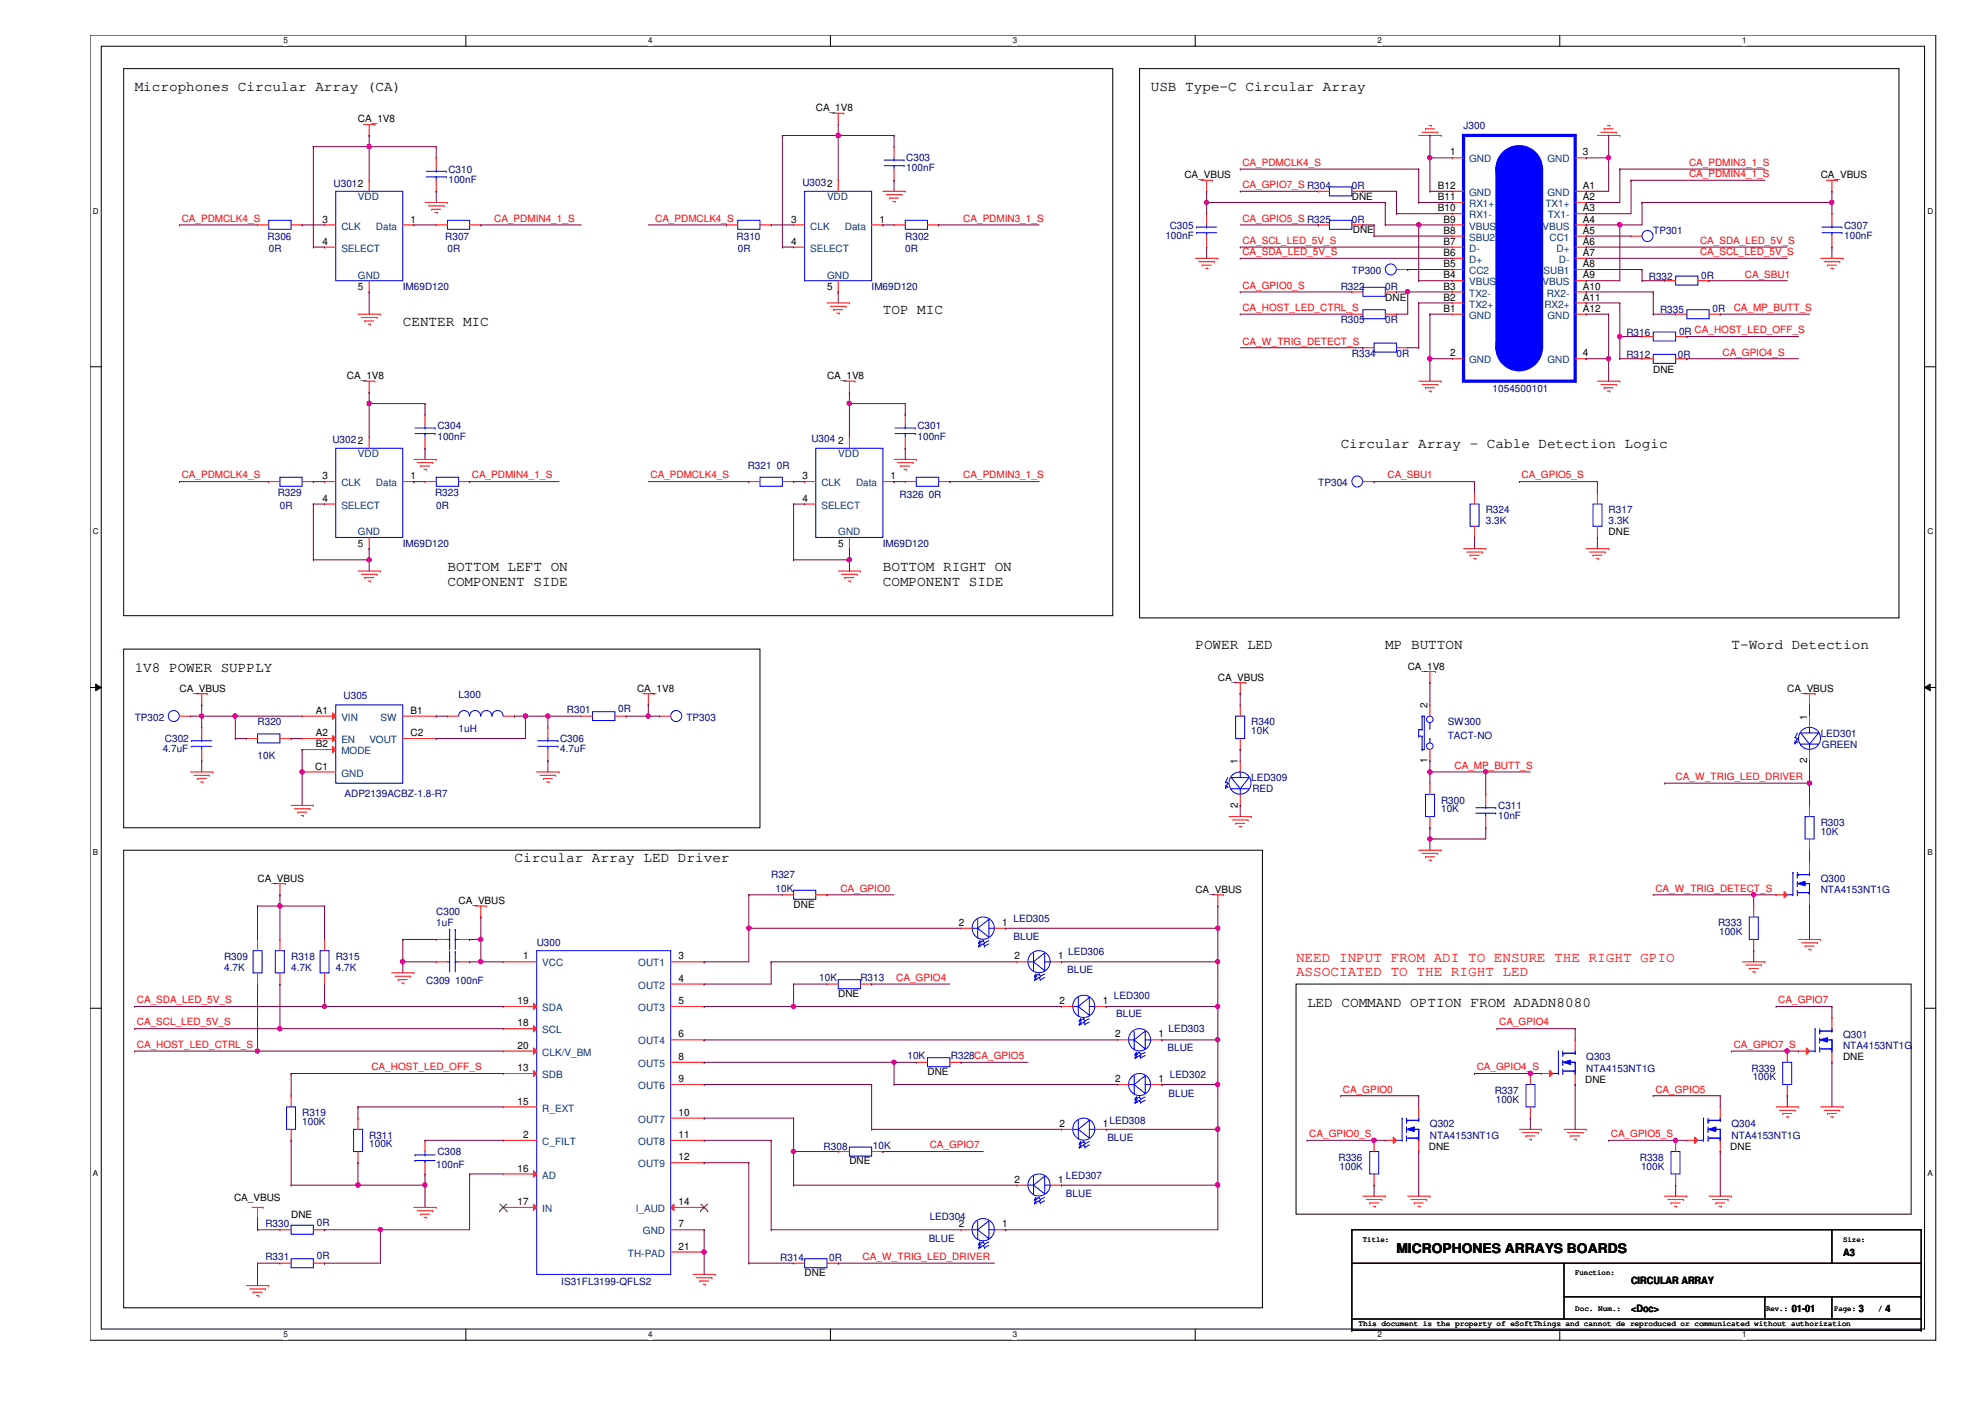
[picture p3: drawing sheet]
<svg xmlns="http://www.w3.org/2000/svg" width="420mm" height="297mm" viewBox="0 0 420 297" stroke-linecap="round" stroke-linejoin="round" font-family="sans-serif">
<defs><g id="words">
<g font-size="3">
<text x="28.5" y="19.3">Microphones Circular Array (CA)</text>
<text x="243.5" y="19.3">USB Type-C Circular Array</text>
<text x="85.2" y="68.9">CENTER MIC</text>
<text x="186.8" y="66.5">TOP MIC</text>
<text x="283.6" y="94.9">Circular Array - Cable Detection Logic</text>
<text x="94.7" y="120.9">BOTTOM LEFT ON</text>
<text x="94.7" y="123.9">COMPONENT SIDE</text>
<text x="186.8" y="120.9">BOTTOM RIGHT ON</text>
<text x="186.8" y="123.9">COMPONENT SIDE</text>
<text x="252.9" y="137.4">POWER LED</text>
<text x="293.1" y="137.4">MP BUTTON</text>
<text x="366.3" y="137.4">T-Word Detection</text>
<text x="28.5" y="142.1">1V8 POWER SUPPLY</text>
<text x="108.8" y="182.3">Circular Array LED Driver</text>
<text x="276.5" y="213">LED COMMAND OPTION FROM ADADN8080</text>
</g>
<g font-size="3" fill="#f00">
<text x="274.2" y="203.5">NEED INPUT FROM ADI TO ENSURE THE RIGHT GPIO</text>
<text x="274.2" y="206.6">ASSOCIATED TO THE RIGHT LED</text>
</g>
<text font-size="2.8" x="295.4" y="265.2">MICROPHONES ARRAYS BOARDS</text>
<g font-size="2.1">
<text x="172.6" y="23.5">CA_1V8</text>
<text x="75.7" y="25.9">CA_1V8</text>
<text x="306.8" y="32.9">1</text>
<text x="334.9" y="32.9">3</text>
<text x="250.6" y="37.7">CA_VBUS</text>
<text x="304.2" y="40">B12</text>
<text x="334.9" y="40">A1</text>
<text x="385.2" y="37.7">CA_VBUS</text>
<text x="68.2" y="47.1">3</text>
<text x="86.9" y="47.1">1</text>
<text x="167.4" y="47.1">3</text>
<text x="186.1" y="47.1">1</text>
<text x="286" y="42.4">DNE</text>
<text x="304.2" y="42.3">B11</text>
<text x="304.2" y="44.7">B10</text>
<text x="305.4" y="47.1">B9</text>
<text x="334.9" y="42.3">A2</text>
<text x="334.9" y="44.7">A3</text>
<text x="334.9" y="47.1">A4</text>
<text x="68.2" y="51.8">4</text>
<text x="167.4" y="51.8">4</text>
<text x="286.2" y="49.3">DNE</text>
<text x="305.4" y="49.4">B8</text>
<text x="305.4" y="51.8">B7</text>
<text x="334.9" y="49.4">A5</text>
<text x="334.9" y="51.8">A6</text>
<text x="305.4" y="54.1">B6</text>
<text x="305.4" y="56.5">B5</text>
<text x="305.4" y="58.9">B4</text>
<text x="334.9" y="54.1">A7</text>
<text x="334.9" y="56.5">A8</text>
<text x="334.9" y="58.9">A9</text>
<text x="75.7" y="61.3">5</text>
<text x="175" y="61.3">5</text>
<text x="293.1" y="63.7">DNE</text>
<text x="305.4" y="61.3">B3</text>
<text x="305.4" y="63.6">B2</text>
<text x="305.4" y="66">B1</text>
<text x="334.9" y="61.3">A10</text>
<text x="334.9" y="63.6">A11</text>
<text x="334.9" y="66">A12</text>
<text x="306.8" y="75.4">2</text>
<text x="334.9" y="75.4">4</text>
<text x="73.4" y="80.2">CA_1V8</text>
<text x="175" y="80.2">CA_1V8</text>
<text x="349.8" y="78.8">DNE</text>
<text x="177.3" y="93.9">2</text>
<text x="68.2" y="101.4">3</text>
<text x="86.9" y="101.4">1</text>
<text x="169.8" y="101.4">3</text>
<text x="188.4" y="101.4">1</text>
<text x="68.2" y="106.1">4</text>
<text x="169.8" y="106.1">4</text>
<text x="340.3" y="113.3">DNE</text>
<text x="75.7" y="115.7">5</text>
<text x="177.3" y="115.7">5</text>
<text x="297.8" y="141.6">CA_1V8</text>
<text x="38" y="146.4">CA_VBUS</text>
<text x="134.8" y="146.4">CA_1V8</text>
<text x="257.6" y="144">CA_VBUS</text>
<text x="302" y="149.9" transform="rotate(-90 302 149.9)">2</text>
<text x="378.1" y="146.4">CA_VBUS</text>
<text x="66.8" y="151">A1</text>
<text x="66.8" y="155.7">A2</text>
<text x="86.9" y="151">B1</text>
<text x="86.9" y="155.7">C2</text>
<text x="382.3" y="152.2" transform="rotate(-90 382.3 152.2)">1</text>
<text x="66.8" y="158.1">B2</text>
<text x="261.9" y="161.7" transform="rotate(-90 261.9 161.7)">1</text>
<text x="302" y="161.4" transform="rotate(-90 302 161.4)">1</text>
<text x="382.3" y="161.4" transform="rotate(-90 382.3 161.4)">2</text>
<text x="66.7" y="162.8">C1</text>
<text x="261.9" y="170.9" transform="rotate(-90 261.9 170.9)">2</text>
<text x="54.5" y="186.5">CA_VBUS</text>
<text x="97" y="191.3">CA_VBUS</text>
<text x="252.9" y="188.9">CA_VBUS</text>
<text x="167.9" y="192.2">DNE</text>
<text x="202.8" y="195.9">2</text>
<text x="212" y="195.9">1</text>
<text x="110.7" y="203">1</text>
<text x="143.6" y="203">3</text>
<text x="214.6" y="203">2</text>
<text x="223.9" y="203">1</text>
<text x="143.6" y="207.7">4</text>
<text x="109.5" y="212.4">19</text>
<text x="143.6" y="212.4">5</text>
<text x="177.3" y="210.9">DNE</text>
<text x="224.1" y="212.4">2</text>
<text x="233.3" y="212.4">1</text>
<text x="109.5" y="217.1">18</text>
<text x="109.5" y="221.9">20</text>
<text x="143.6" y="219.5">6</text>
<text x="235.9" y="219.5">2</text>
<text x="245.1" y="219.5">1</text>
<text x="109.5" y="226.6">13</text>
<text x="143.6" y="224.2">8</text>
<text x="196.2" y="227.4">DNE</text>
<text x="389.9" y="224.3">DNE</text>
<text x="109.5" y="233.7">15</text>
<text x="143.6" y="228.9">9</text>
<text x="235.9" y="228.9">2</text>
<text x="245.1" y="228.9">1</text>
<text x="335.4" y="229.1">DNE</text>
<text x="143.6" y="236.1">10</text>
<text x="224.1" y="238.4">2</text>
<text x="233.3" y="238.4">1</text>
<text x="110.7" y="240.7">2</text>
<text x="143.6" y="240.7">11</text>
<text x="143.6" y="245.5">12</text>
<text x="302.3" y="243.2">DNE</text>
<text x="366.1" y="243.2">DNE</text>
<text x="109.5" y="247.9">16</text>
<text x="179.7" y="246.3">DNE</text>
<text x="214.6" y="250.2">2</text>
<text x="223.9" y="250.2">1</text>
<text x="49.5" y="254.1">CA_VBUS</text>
<text x="61.6" y="257.6">DNE</text>
<text x="109.5" y="254.9">17</text>
<text x="143.6" y="254.9">14</text>
<text x="143.6" y="259.7">7</text>
<text x="202.8" y="259.7">2</text>
<text x="212" y="259.7">1</text>
<text x="143.6" y="264.4">21</text>
<text x="170.2" y="269.9">DNE</text>
<text x="389.9" y="265.7">A3</text>
<text x="345.1" y="271.6">CIRCULAR ARRAY</text>
<text x="345.1" y="277.5">&lt;Doc&gt;</text>
<text x="379.1" y="277.5">01-01</text>
<text x="393.2" y="277.5">3</text>
<text x="398.9" y="277.5">4</text>
</g>
<g font-size="2.1" fill="#000080">
<text x="309.6" y="27.3">J300</text>
<text x="191.7" y="34.2">C303</text>
<text x="70.6" y="39.6">U3012</text>
<text x="94.9" y="36.5">C310</text>
<text x="94.9" y="38.6">100nF</text>
<text x="169.8" y="39.4">U3032</text>
<text x="191.7" y="36.3">100nF</text>
<text x="286" y="40.1">0R</text>
<text x="286" y="47.2">0R</text>
<text x="56.6" y="50.7">R306</text>
<text x="56.9" y="53.3">0R</text>
<text x="94.2" y="50.7">R307</text>
<text x="94.7" y="53.3">0R</text>
<text x="155.8" y="50.7">R310</text>
<text x="156.1" y="53.3">0R</text>
<text x="191.5" y="50.7">R302</text>
<text x="191.5" y="53.3">0R</text>
<text x="246.5" y="50.5">100nF</text>
<text x="247.5" y="48.3">C305</text>
<text x="349.8" y="49.5">TP301</text>
<text x="390.1" y="48.3">C307</text>
<text x="390.1" y="50.5">100nF</text>
<text x="286" y="58">TP300</text>
<text x="348.8" y="59.2">R332</text>
<text x="359.9" y="59">0R</text>
<text x="85.2" y="61.3">IM69D120</text>
<text x="184.4" y="61.3">IM69D120</text>
<text x="283.6" y="61.3">R322</text>
<text x="293.1" y="61.3">0R</text>
<text x="283.6" y="68.4">R305</text>
<text x="293.1" y="68.4">0R</text>
<text x="344.1" y="71">R316</text>
<text x="351.2" y="66.3">R335</text>
<text x="355.2" y="70.8">0R CA_HOST_LED_OFF_S</text>
<text x="362.3" y="66">0R</text>
<text x="286" y="75.5">R334</text>
<text x="295.4" y="75.5">0R</text>
<text x="344.1" y="75.7">R312</text>
<text x="355" y="75.7">0R</text>
<text x="315.8" y="82.8">1054500101</text>
<text x="70.3" y="93.7">U3022</text>
<text x="92.5" y="90.8">C304</text>
<text x="92.5" y="93">100nF</text>
<text x="171.7" y="93.5">U304</text>
<text x="194.1" y="90.8">C301</text>
<text x="194.1" y="93">100nF</text>
<text x="158.2" y="99.1">R321 0R</text>
<text x="58.8" y="105">R329</text>
<text x="59.2" y="107.6">0R</text>
<text x="92" y="105">R323</text>
<text x="92.3" y="107.6">0R</text>
<text x="190.3" y="105.3">R326 0R</text>
<text x="278.9" y="102.9">TP304</text>
<text x="314.3" y="108.6">R324</text>
<text x="314.3" y="111">3.3K</text>
<text x="340.3" y="108.6">R317</text>
<text x="340.3" y="111">3.3K</text>
<text x="85.2" y="115.7">IM69D120</text>
<text x="186.8" y="115.7">IM69D120</text>
<text x="72.7" y="147.8">U305</text>
<text x="97" y="147.6">L300</text>
<text x="28.5" y="152.5">TP302</text>
<text x="54.5" y="153.5">R320</text>
<text x="97" y="154.9">1uH</text>
<text x="119.9" y="150.9">R301</text>
<text x="130.8" y="150.6">0R</text>
<text x="145.2" y="152.5">TP303</text>
<text x="264.7" y="153.5">R340</text>
<text x="264.7" y="155.4">10K</text>
<text x="306.3" y="153.5">SW300</text>
<text x="385.2" y="155.8">LED301</text>
<text x="34.4" y="159.1">4.7uF</text>
<text x="34.9" y="157">C302</text>
<text x="54.5" y="160.5">10K</text>
<text x="118.5" y="157">C306</text>
<text x="118.5" y="159.1">4.7uF</text>
<text x="306.3" y="156.3">TACT-NO</text>
<text x="385.4" y="158.2">GREEN</text>
<text x="264.7" y="165.3">LED309</text>
<text x="265" y="167.6">RED</text>
<text x="72.9" y="168.6">ADP2139ACBZ-1.8-R7</text>
<text x="304.9" y="170">R300</text>
<text x="304.9" y="171.9">10K</text>
<text x="316.9" y="171.2">C311</text>
<text x="316.9" y="173.3">10nF</text>
<text x="385.2" y="174.7">R303</text>
<text x="385.2" y="176.6">10K</text>
<text x="163.2" y="185.8">R327</text>
<text x="164.1" y="188.6">10K</text>
<text x="385.2" y="186.5">Q300</text>
<text x="385.2" y="188.9">NTA4153NT1G</text>
<text x="92.3" y="193.6">C300</text>
<text x="92.3" y="196">1uF</text>
<text x="214.4" y="195">LED305</text>
<text x="363.5" y="196">R333</text>
<text x="363.7" y="197.9">100K</text>
<text x="47.4" y="203.1">R309</text>
<text x="61.6" y="203.1">R318</text>
<text x="71" y="203.1">R315</text>
<text x="113.5" y="200.2">U300</text>
<text x="214.4" y="198.8">BLUE</text>
<text x="226" y="202.1">LED306</text>
<text x="47.4" y="205.4">4.7K</text>
<text x="61.6" y="205.4">4.7K</text>
<text x="71" y="205.4">4.7K</text>
<text x="90.2" y="208.3">C309 100nF</text>
<text x="173.3" y="207.6">10K</text>
<text x="182" y="207.6">R313</text>
<text x="225.8" y="205.9">BLUE</text>
<text x="235.7" y="211.3">LED300</text>
<text x="236.1" y="215.1">BLUE</text>
<text x="247.2" y="218.4">LED303</text>
<text x="389.9" y="219.6">Q301</text>
<text x="389.9" y="222">NTA4153NT1G</text>
<text x="192" y="224.1">10K</text>
<text x="201.2" y="224.1">R328CA_GPIO5</text>
<text x="247" y="222.4">BLUE</text>
<text x="335.6" y="224.3">Q303</text>
<text x="335.6" y="226.7">NTA4153NT1G</text>
<text x="370.5" y="226.7">R339</text>
<text x="247.2" y="232.1">BLUE</text>
<text x="247.5" y="228.1">LED302</text>
<text x="316.2" y="231.4">R337</text>
<text x="316.4" y="233.3">100K</text>
<text x="370.8" y="228.6">100K</text>
<text x="63.9" y="236.1">R319</text>
<text x="63.9" y="238">100K</text>
<text x="234.7" y="237.8">LED308</text>
<text x="302.5" y="238.5">Q302</text>
<text x="366.3" y="238.5">Q304</text>
<text x="78.1" y="240.9">R311</text>
<text x="78.1" y="242.7">100K</text>
<text x="92.5" y="244.4">C308</text>
<text x="174.2" y="243.2">R308</text>
<text x="184.7" y="243">10K</text>
<text x="234.3" y="241.3">BLUE</text>
<text x="283.2" y="245.6">R336</text>
<text x="302.5" y="240.9">NTA4153NT1G</text>
<text x="346.9" y="245.6">R338</text>
<text x="366.3" y="240.9">NTA4153NT1G</text>
<text x="92.3" y="247">100nF</text>
<text x="225.5" y="249.3">LED307</text>
<text x="283.4" y="247.5">100K</text>
<text x="347.2" y="247.5">100K</text>
<text x="225.5" y="253.2">BLUE</text>
<text x="56.1" y="259.5">R330</text>
<text x="67" y="259.3">0R</text>
<text x="196.5" y="262.8">BLUE</text>
<text x="196.7" y="258.1">LED304</text>
<text x="56.1" y="266.6">R331</text>
<text x="67" y="266.4">0R</text>
<text x="165.1" y="266.8">R314</text>
<text x="175.4" y="266.8">0R</text>
<text x="118.7" y="271.8">IS31FL3199-QFLS2</text>
</g>
<g font-size="2.1" fill="#f00">
<text x="262.8" y="35.1">CA_PDMCLK4_S</text>
<text x="357.3" y="35.1">CA_PDMIN3_1_S</text>
<text x="262.8" y="39.8">CA_GPIO7_S R304</text>
<text x="357.3" y="37.5">CA_PDMIN4_1_S</text>
<text x="38.4" y="46.9">CA_PDMCLK4_S</text>
<text x="104.6" y="46.9">CA_PDMIN4_1_S</text>
<text x="138.6" y="46.9">CA_PDMCLK4_S</text>
<text x="203.8" y="46.9">CA_PDMIN3_1_S</text>
<text x="262.8" y="46.9">CA_GPIO5_S R325</text>
<text x="262.8" y="51.6">CA_SCL_LED_5V_S</text>
<text x="262.8" y="54">CA_SDA_LED_5V_S</text>
<text x="359.7" y="54">CA_SCL_LED_5V_S</text>
<text x="359.7" y="51.6">CA_SDA_LED_5V_S</text>
<text x="369.1" y="58.7">CA_SBU1</text>
<text x="262.8" y="61.1">CA_GPIO0_S</text>
<text x="262.8" y="65.8">CA_HOST_LED_CTRL_S</text>
<text x="366.8" y="65.8">CA_MP_BUTT_S</text>
<text x="262.8" y="72.9">CA_W_TRIG_DETECT_S</text>
<text x="364.4" y="75.2">CA_GPIO4_S</text>
<text x="38.4" y="101.2">CA_PDMCLK4_S</text>
<text x="99.8" y="101.2">CA_PDMIN4_1_S</text>
<text x="137.6" y="101.2">CA_PDMCLK4_S</text>
<text x="203.8" y="101.2">CA_PDMIN3_1_S</text>
<text x="293.5" y="101.2">CA_SBU1</text>
<text x="321.9" y="101.2">CA_GPIO5_S</text>
<text x="307.7" y="162.6">CA_MP_BUTT_S</text>
<text x="354.5" y="165">CA_W_TRIG_LED_DRIVER</text>
<text x="177.8" y="188.6">CA_GPIO0</text>
<text x="350.2" y="188.6">CA_W_TRIG_DETECT_S</text>
<text x="189.6" y="207.5">CA_GPIO4</text>
<text x="29" y="212.3">CA_SDA_LED_5V_S</text>
<text x="376.2" y="212.3">CA_GPIO7</text>
<text x="29" y="217">CA_SCL_LED_5V_S</text>
<text x="29" y="221.7">CA_HOST_LED_CTRL_S</text>
<text x="317.2" y="217">CA_GPIO4</text>
<text x="366.8" y="221.7">CA_GPIO7_S</text>
<text x="78.6" y="226.4">CA_HOST_LED_OFF_S</text>
<text x="312.4" y="226.4">CA_GPIO4_S</text>
<text x="284.1" y="231.1">CA_GPIO0</text>
<text x="350.2" y="231.1">CA_GPIO5</text>
<text x="196.7" y="243">CA_GPIO7</text>
<text x="277" y="240.6">CA_GPIO0_S</text>
<text x="340.8" y="240.6">CA_GPIO5_S</text>
<text x="182.5" y="266.6">CA_W_TRIG_LED_DRIVER</text>
</g>
<g font-size="2.1" fill="#004080">
<text x="310.8" y="34.4">GND</text>
<text x="327.4" y="34.4">GND</text>
<text x="310.8" y="41.4">GND</text>
<text x="327.4" y="41.4">GND</text>
<text x="75.7" y="42.4">VDD</text>
<text x="175" y="42.4">VDD</text>
<text x="310.8" y="43.8">RX1+</text>
<text x="310.8" y="46.2">RX1-</text>
<text x="326.9" y="43.8">TX1+</text>
<text x="327.4" y="46.2">TX1-</text>
<text x="72.2" y="48.6">CLK</text>
<text x="72.2" y="53.3">SELECT</text>
<text x="79.5" y="48.6">Data</text>
<text x="171.4" y="48.6">CLK</text>
<text x="171.4" y="53.3">SELECT</text>
<text x="178.7" y="48.6">Data</text>
<text x="310.8" y="48.6">VBUS</text>
<text x="310.8" y="50.9">SBU2</text>
<text x="310.8" y="53.3">D-</text>
<text x="326.3" y="48.6">VBUS</text>
<text x="327.8" y="50.9">CC1</text>
<text x="329.3" y="53.3">D+</text>
<text x="75.7" y="59">GND</text>
<text x="175" y="59">GND</text>
<text x="310.8" y="55.6">D+</text>
<text x="310.8" y="58">CC2</text>
<text x="326.6" y="58">SUB1</text>
<text x="329.8" y="55.6">D-</text>
<text x="310.8" y="60.4">VBUS</text>
<text x="310.8" y="62.7">TX2-</text>
<text x="310.8" y="65.1">TX2+</text>
<text x="326.3" y="60.4">VBUS</text>
<text x="326.7" y="65.1">RX2+</text>
<text x="327.2" y="62.7">RX2-</text>
<text x="310.8" y="67.4">GND</text>
<text x="327.4" y="67.4">GND</text>
<text x="310.8" y="76.9">GND</text>
<text x="327.4" y="76.9">GND</text>
<text x="75.7" y="96.8">VDD</text>
<text x="177.3" y="96.8">VDD</text>
<text x="72.2" y="102.9">CLK</text>
<text x="72.2" y="107.6">SELECT</text>
<text x="79.5" y="102.9">Data</text>
<text x="173.8" y="102.9">CLK</text>
<text x="173.8" y="107.6">SELECT</text>
<text x="181.1" y="102.9">Data</text>
<text x="75.7" y="113.3">GND</text>
<text x="177.3" y="113.3">GND</text>
<text x="72.2" y="152.5">VIN</text>
<text x="80.5" y="152.5">SW</text>
<text x="72.2" y="157.2">EN</text>
<text x="72.2" y="159.6">MODE</text>
<text x="78.1" y="157.2">VOUT</text>
<text x="72.2" y="164.3">GND</text>
<text x="114.7" y="204.5">VCC</text>
<text x="135" y="204.5">OUT1</text>
<text x="135" y="209.2">OUT2</text>
<text x="114.7" y="213.9">SDA</text>
<text x="135" y="213.9">OUT3</text>
<text x="114.7" y="218.6">SCL</text>
<text x="135" y="221">OUT4</text>
<text x="114.7" y="223.4">CLK/V_BM</text>
<text x="135" y="225.7">OUT5</text>
<text x="114.7" y="228.1">SDB</text>
<text x="135" y="230.4">OUT6</text>
<text x="114.7" y="235.2">R_EXT</text>
<text x="135" y="237.5">OUT7</text>
<text x="114.7" y="242.2">C_FILT</text>
<text x="135" y="242.2">OUT8</text>
<text x="114.7" y="249.3">AD</text>
<text x="135" y="247">OUT9</text>
<text x="114.7" y="256.4">IN</text>
<text x="134.5" y="256.4">I_AUD</text>
<text x="136" y="261.2">GND</text>
<text x="132.8" y="265.9">TH-PAD</text>
</g>
<g font-size="1.7">
<text x="60" y="9.2">5</text>
<text x="137.1" y="9.2">4</text>
<text x="214.2" y="9.2">3</text>
<text x="291.4" y="9.2">2</text>
<text x="368.6" y="9.2">1</text>
<text x="19.6" y="45.2">D</text>
<text x="407.8" y="45.2">D</text>
<text x="19.6" y="113">C</text>
<text x="407.8" y="113">C</text>
<text x="19.6" y="180.9">B</text>
<text x="407.8" y="180.9">B</text>
<text x="19.6" y="248.8">A</text>
<text x="407.8" y="248.8">A</text>
<text x="288.3" y="262.7">Title:</text>
<text x="389.9" y="262.7">Size:</text>
<text x="333.2" y="269.7">Function:</text>
<text x="287.4" y="280.6">This document is the property of eSoftThings and cannot de reproduced or communicated without authorization</text>
<text x="333.2" y="277.3">Doc. Num.:</text>
<text x="373.6" y="277.3">Rev.:</text>
<text x="388" y="277.3">Page:</text>
<text x="397.3" y="277.3">/</text>
<text x="60" y="283">5</text>
<text x="137.1" y="283">4</text>
<text x="214.2" y="283">3</text>
<text x="291.4" y="283">2</text>
<text x="368.6" y="283">1</text>
</g>
</g></defs>
<path d="M19.1 7.4h390.4v276.1h-390.4zM21.4 9.8h385.8v271.4h-385.8z" fill="none" stroke="#000" stroke-width=".21"/>
<g fill="#fff">
<path d="M60 7.7h.9v1.9h-.9z"/>
<path d="M60 281.4h.9v1.9h-.9z"/>
</g>
<path d="M98.6 7.4v2.4M98.6 281.2v2.3" fill="none" stroke="#000" stroke-width=".21"/>
<g fill="#fff">
<path d="M137.1 7.7h.9v1.9h-.9z"/>
<path d="M137.1 281.4h.9v1.9h-.9z"/>
</g>
<path d="M175.7 7.4v2.4M175.7 281.2v2.3" fill="none" stroke="#000" stroke-width=".21"/>
<g fill="#fff">
<path d="M214.2 7.7h1v1.9h-1z"/>
<path d="M214.2 281.4h1v1.9h-1z"/>
</g>
<path d="M252.9 7.4v2.4M252.9 281.2v2.3" fill="none" stroke="#000" stroke-width=".21"/>
<g fill="#fff">
<path d="M291.4 7.7h1v1.9h-1z"/>
<path d="M291.4 281.4h1v1.9h-1z"/>
</g>
<path d="M330 7.4v2.4M330 281.2v2.3" fill="none" stroke="#000" stroke-width=".21"/>
<g fill="#fff">
<path d="M368.6 7.7h.9v1.9h-.9z"/>
<path d="M368.6 281.4h.9v1.9h-.9z"/>
<path d="M19.6 43.7h1.3v1.9h-1.3z"/>
<path d="M407.8 43.7h1.2v1.9h-1.2z"/>
<path d="M19.6 111.5h1.3v1.9h-1.3z"/>
<path d="M407.8 111.5h1.2v1.9h-1.2z"/>
</g>
<path d="M19.1 77.6h2.3M407.2 77.6h2.3" fill="none" stroke="#000" stroke-width=".21"/>
<g fill="#fff">
<path d="M19.6 179.4h1.2v1.9h-1.2z"/>
<path d="M407.8 179.4h1.1v1.9h-1.1z"/>
</g>
<path d="M19.1 145.5h2.3M20.2 144.7l1.2 .8-1.2 .6zM407.2 145.5l1.1-.8v1.4zM407.2 145.5h2.3" fill="none" stroke="#000" stroke-width=".21"/>
<path d="M20.2 144.7l1.2 .8-1.2 .6zM407.2 145.5l1.1-.8v1.4z" fill="#000"/>
<g fill="#fff">
<path d="M19.6 247.2h1.2v1.9h-1.2z"/>
<path d="M407.8 247.2h1.1v1.9h-1.1z"/>
</g>
<g fill="none" stroke="#000" stroke-width=".21">
<path d="M26.2 14.5h209.2v115.8h-209.2zM241.1 14.5h160.6v116.2h-160.6zM26.2 137.3h134.6v37.8h-134.6zM26.2 179.9h240.9v96.8h-240.9zM19.1 213.3h2.3M274.2 208.2h130.1v48.7h-130.1zM407.2 213.3h2.3M286 267.2h.1M286 279.1h.1M286 260.2h.1M286 267.2h120.4M286 279.1h120.4"/>
<path d="M286 260.2h120.4v21.2M286 260.2v21.2M330.9 267.2h.1M330.9 267.2v11.9M330.9 274.4h75.5M373.4 274.4h.1M373.4 274.4v4.7M387.6 274.4h.1M387.6 260.2h.1M387.6 260.2v7M387.6 274.4v4.7M406.4 274.4h.1"/>
<path d="M286 281.4h.1M286 281.4h120.4M406.4 281.4h.1"/>
</g>
<g fill="none" stroke="#f00" stroke-width=".21">
<path d="M76.9 26.3h2.4M78.1 28.7h.1M78.1 26.3v2.4M79.3 26.3h.1M176.1 24h2.4M177.3 26.3h.1M177.3 24v2.3M178.5 24h.1M254.1 38.1h2.4M255.3 38.1v2.4M256.5 38.1h.1M300.1 28.7h4.8"/>
<path d="M300.9 28h3.3M301.6 27.3h.1M301.6 27.3h1.9M302.3 26.5h.5M302.8 26.5h.1M304.2 28h.1M304.9 28.7h.1M337.9 28.7h4.8M338.7 28h3.3M339.4 27.3h.1M339.4 27.3h1.8M340.1 26.5h.5"/>
<path d="M340.6 26.5h.1M342 28h.1M342.7 28.7h.1M386.4 38.1h2.3M387.6 38.1v2.4M388.7 38.1h.1M89.9 42.8h4.8M90.6 43.6h3.3M91.4 44.3h.1M91.4 44.3h1.8M92 45h.5M92.3 47.6h.1"/>
<path d="M92.3 47.6h2.4M92.5 45h.1M93.9 43.6h.1M94.7 42.8h.1M99.4 47.6h2.3M101.7 47.6h.1M186.8 40.5h4.7M187.5 41.2h3.3M188.2 41.9h.1M188.2 41.9h1.9M188.9 42.6h.5M189.4 42.6h.1"/>
<path d="M190.8 41.2h.1M191.5 40.5h.1M252.9 54.7h4.7M253.6 55.4h3.3M254.3 56.1h.1M254.3 56.1h1.9M255.1 56.8h.4M255.3 40.5h.1M255.3 45.2h.1M255.3 52.3h.1M255.3 45.2v2.4M255.3 50v2.3"/>
<path d="M255.5 56.8h.1M256.9 55.4h.1M257.6 54.7h.1M295.4 57h2.4M297.8 57h.1M385.2 54.7h4.7M385.9 55.4h3.3M386.6 56.1h.1M386.6 56.1h1.9M387.3 56.8h.5M387.6 40.5h.1M387.6 45.2h.1"/>
<path d="M387.6 52.3h.1M387.6 45.2v2.4M387.6 50v2.3M387.8 56.8h.1M389.2 55.4h.1M389.9 54.7h.1M75.7 66.5h4.8M76.5 67.2h3.3M77.2 67.9h.1M77.2 67.9h1.9M77.9 68.6h.5M78.4 68.6h.1"/>
<path d="M79.8 67.2h.1M80.5 66.5h.1M175 64.1h4.7M175.7 64.8h3.3M176.4 65.5h.1M176.4 65.5h1.9M177.1 66.3h.4M177.5 66.3h.1M179 64.8h.1M179.7 64.1h.1M347.4 75.9h.1M347.4 75.9h2.4"/>
<path d="M354.5 66.5h.1M354.5 66.5h2.4M354.5 75.9h2.4M356.9 75.9h.1M361.6 66.5h2.3M363.9 66.5h.1M76.9 80.6h2.4M78.1 83h.1M78.1 92.5h.1M78.1 80.6v2.4M78.1 92.5v2.3M79.3 80.6h.1"/>
<path d="M87.5 97.2h4.8M88.3 97.9h3.3M89 98.6h.1M89 98.6h1.9M89.7 99.3h.5M90.2 99.3h.1M91.6 97.9h.1M92.3 97.2h.1M178.5 80.6h2.4M179.7 83h.1M179.7 80.6v2.4M180.9 80.6h.1"/>
<path d="M189.1 97.2h4.7M189.9 97.9h3.3M190.5 98.6h.1M190.5 98.6h1.9M191.3 99.3h.4M191.7 99.3h.1M193.2 97.9h.1M193.8 97.2h.1M300.1 80.6h4.8M300.9 81.4h3.3M301.6 82h.1M301.6 82h1.9"/>
<path d="M302.3 82.8h.5M302.8 82.8h.1M304.2 81.4h.1M304.9 80.6h.1M337.9 80.6h4.8M338.7 81.4h3.3M339.4 82h.1M339.4 82h1.8M340.1 82.8h.5M340.6 82.8h.1M342 81.4h.1M342.7 80.6h.1"/>
<path d="M56.9 101.9h.1M56.9 101.9h2.3M63.9 101.9h2.4M66.3 101.9h.1M68.7 101.9h.1M68.7 106.6h.1M68.7 101.9h2.3M68.7 106.6h2.3M78.1 116.1h.1M78.1 113.7v2.4M85.2 101.9h2.3M87.5 101.9h.1"/>
<path d="M158.4 101.9h.1M158.4 101.9h2.4M165.5 101.9h2.4M167.9 101.9h.1M309.6 116.1h4.7M310.3 116.8h3.3M311 117.5h.1M311 117.5h1.9M311.7 118.2h.5M312.2 118.2h.1M313.6 116.8h.1M314.3 116.1h.1"/>
<path d="M335.6 116.1h4.7M336.3 116.8h3.3M337 117.5h.1M337 117.5h1.9M337.7 118.2h.5M337.9 104.3h.1M337.9 113.7h.1M337.9 104.3v2.3M337.9 111.3v2.4M338.2 118.2h.1M339.6 116.8h.1M340.3 116.1h.1"/>
<path d="M75.7 120.8h4.8M76.5 121.5h3.3M77.2 122.2h.1M77.2 122.2h1.9M77.9 122.9h.5M78.4 122.9h.1M79.8 121.5h.1M80.5 120.8h.1M177.3 120.8h4.7M178.1 121.5h3.3M178.7 122.2h.1M178.7 122.2h1.9"/>
<path d="M179.5 122.9h.4M179.9 122.9h.1M181.4 121.5h.1M182 120.8h.1M41.5 146.8h2.4M42.7 149.1h.1M42.7 146.8v2.3M43.9 146.8h.1M52.1 156.3h.1M52.1 156.3h2.4M59.2 156.3h2.4M61.6 156.3h.1"/>
<path d="M123 151.5h.1M123 151.5h2.3M130.1 151.5h2.4M132.5 151.5h.1M136 146.8h2.3M137.2 149.1h.1M137.2 146.8v2.3M138.3 146.8h.1M261.2 144.4h2.4M262.4 146.8h.1M262.4 144.4v2.4M263.6 144.4h.1"/>
<path d="M301.3 142.1h2.4M302.5 144.4h.1M302.5 142.1v2.3M303.7 142.1h.1M381.7 146.8h2.3M382.8 149.1h.1M382.8 151.5h.1M382.8 146.8v2.3M382.8 151.5v2.4M382.8 158.6v2.4M384 146.8h.1M40.3 163.3h4.7"/>
<path d="M41 164h3.3M41.7 164.7h.1M41.7 164.7h1.9M42.5 165.4h.4M42.9 165.4h.1M44.3 164h.1M45 163.3h.1M61.6 170.4h4.7M62.3 171.1h3.3M63 171.8h.1M63 171.8h1.9M63.7 172.6h.5"/>
<path d="M64.2 172.6h.1M65.6 171.1h.1M66.3 170.4h.1M113.5 163.3h4.8M114.3 164h3.3M115 164.7h.1M115 164.7h1.8M115.7 165.4h.5M116.2 165.4h.1M117.6 164h.1M118.3 163.3h.1M260 172.8h4.7"/>
<path d="M260.7 173.5h3.3M261.4 174.2h.1M261.4 174.2h1.9M262.1 174.9h.5M262.4 161h.1M262.4 170.4h.1M262.4 161v2.3M262.4 168.1v2.3M262.6 174.9h.1M264 173.5h.1M264.7 172.8h.1M300.1 179.9h4.8"/>
<path d="M304.9 179.9h.1M382.8 161h.1M58 186.9h2.4M59.2 189.3h.1M59.2 198.8h.1M59.2 186.9v2.4M59.2 198.8v2.3M60.4 186.9h.1M100.5 191.7h2.4M101.7 194h.1M101.7 191.7v2.3M102.9 191.7h.1"/>
<path d="M256.5 189.3h2.3M257.6 191.7h.1M257.6 189.3v2.4M258.8 189.3h.1M300.9 180.6h3.3M301.6 181.3h.1M301.6 181.3h1.9M302.3 182h.5M302.8 182h.1M304.2 180.6h.1M380.5 198.8h4.7M381.2 199.5h3.3"/>
<path d="M384.5 199.5h.1M385.2 198.8h.1M59.2 208.2h.1M59.2 205.8v2.4M82.8 205.8h4.7M83.6 206.5h3.3M84.2 207.3h.1M84.2 207.3h1.9M85 208h.4M85.4 208h.1M86.9 206.5h.1M87.5 205.8h.1"/>
<path d="M175 208.2h.1M175 208.2h2.3M182 208.2h2.4M184.4 208.2h.1M224.6 212.9h.1M224.6 212.9h2.3M231.6 212.9h2.4M234 212.9h.1M368.7 203.5h4.7M369.4 204.2h3.3M370.1 204.9h.1M370.1 204.9h1.9"/>
<path d="M370.8 205.6h.5M371.3 205.6h.1M372.7 204.2h.1M373.4 203.5h.1M381.9 200.2h.1M381.9 200.2h1.9M382.6 200.9h.5M383.1 200.9h.1M75.7 236.6h.1M75.7 236.6v2.3M224.6 238.9h.1M224.6 238.9h2.3"/>
<path d="M231.6 238.9h2.4M234 238.9h.1M321.4 238.9h4.7M322.1 239.6h3.3M325.4 239.6h.1M326.1 238.9h.1M330.9 238.9h4.7M331.6 239.6h3.3M334.9 239.6h.1M335.6 238.9h.1M375.8 234.2h4.7M376.5 234.9h3.3"/>
<path d="M377.1 235.6h.1M377.1 235.6h2M377.9 236.3h.4M378.3 236.3h.1M379.8 234.9h.1M380.5 234.2h.1M385.2 234.2h4.7M385.9 234.9h3.3M386.6 235.6h.1M386.6 235.6h1.9M387.3 236.3h.5M387.8 236.3h.1"/>
<path d="M389.2 234.9h.1M389.9 234.2h.1M53.3 255.4h2.4M54.5 257.8h.1M54.5 255.4v2.4M55.7 255.4h.1M75.7 246h.1M75.7 243.6v2.4M87.5 255.4h4.8M88.3 256.2h3.3M89 256.9h.1M89 256.9h1.9"/>
<path d="M89.7 257.6h.5M89.9 248.4h.1M89.9 241.3h.1M89.9 241.3v2.3M89.9 246v2.4M90.2 257.6h.1M91.6 256.2h.1M92.3 255.4h.1M288.3 253.1h4.8M289.1 253.8h3.3M289.8 254.5h.1M289.8 254.5h1.9"/>
<path d="M290.5 255.2h.5M291 255.2h.1M292.4 253.8h.1M293.1 253.1h.1M297.8 253.1h4.7M298.5 253.8h3.3M299.2 254.5h.1M299.2 254.5h1.9M299.9 255.2h.5M300.4 255.2h.1M301.8 253.8h.1M302.5 253.1h.1"/>
<path d="M322.8 240.3h.1M322.8 240.3h1.9M323.6 241h.4M324 241h.1M332.3 240.3h.1M332.3 240.3h1.9M333 241h.5M333.5 241h.1M352.1 253.1h4.8M352.8 253.8h3.4M353.5 254.5h.1M353.5 254.5h1.9"/>
<path d="M354.2 255.2h.5M354.5 241.3h.1M354.5 250.7h.1M354.5 241.3v2.3M354.5 248.4v2.3M354.7 255.2h.1M356.2 253.8h.1M356.9 253.1h.1M361.6 253.1h4.7M362.3 253.8h3.3M363 254.5h.1M363 254.5h1.9"/>
<path d="M363.7 255.2h.5M364.2 255.2h.1M365.6 253.8h.1M366.3 253.1h.1M52.1 272h4.8M52.8 272.7h3.3M53.6 273.4h.1M53.6 273.4h1.9M54.3 274.1h.4M54.7 274.1h.1M56.1 272.7h.1M56.9 272h.1"/>
<path d="M146.6 269.6h4.7M147.3 270.3h3.3M148 271h.1M148 271h1.9M148.8 271.7h.4M149.2 271.7h.1M150.6 270.3h.1M151.3 269.6h.1"/>
</g>
<g fill="none" stroke="#00f" stroke-width=".21">
<path d="M94.7 46.6h4.7v1.9h-4.7zM253.2 49.2h.1M253.2 48h.1M253.2 49.2h4.2M253.2 48h4.2M255.3 48h.1M255.3 49.2h.1M255.3 47.6v.4M255.3 49.2v.8M385.4 49.2h4.3M385.4 48h4.3M387.6 48h.1"/>
<path d="M387.6 49.2h.1M387.6 47.6v.4M387.6 49.2v.8M389.7 49.2h.1M389.7 48h.1M349.8 75h4.7v1.9h-4.7zM356.9 65.5h4.7v1.9h-4.7zM71 94.8h14.2v18.9h-14.2zM59.2 101h4.7v1.9h-4.7zM160.8 101h4.7v1.9h-4.7zM337 106.6h1.9v4.7h-1.9zM54.5 155.3h4.7v1.9h-4.7z"/>
<path d="M71 149.1h14.2v16.6h-14.2zM125.3 150.6h4.8v1.8h-4.8zM379.8 156h.1M379.8 157.2h.1M379.8 156l.4 .3M379.8 156.7v.5M380.2 156.3h.1M380.2 156.9h.1M380.2 155.1l-.4 .9M380.2 156.3l-.4 .9M380.2 156.9l-.4 .3M381 155.1h3.7l-1.9 2.3z"/>
<path d="M381 157.4h.1M381 157.4h3.7M382.8 157.4h.1M382.8 153.9h.1M382.8 153.9v1.2M382.8 157.4v1.2M259.3 165.4h.1M259.3 166.6h.1M259.3 165.4l.5 .3M259.3 166.2v.4M259.8 165.7h.1M259.8 166.4h.1"/>
<path d="M259.8 164.5l-.5 .9M259.8 165.7l-.5 .9M259.8 166.4l-.5 .2M260.5 164.5h3.7l-1.8 2.4zM260.5 166.9h.1M260.5 166.9h3.7M262.4 166.9h.1M262.4 163.3h.1M262.4 163.3v1.2M262.4 166.9v1.2M58.3 201.1h1.9v4.7h-1.9zM177.3 207.3h4.7v1.9h-4.7z"/>
<path d="M226.9 212.9h1.2M228.1 212.9l2.4-1.9v3.8zM228.1 214.8h.1M228.1 212.9h.1M228.1 211v3.8M228.3 216h.1M228.3 216.7h.1M228.3 216h.5M228.3 216.7h.5M228.6 215.5h.1M228.6 216.2h.1M228.6 215.5l-.3 .5"/>
<path d="M228.6 216.2l-.3 .5M229.3 215.5h.1M229.3 216.2h.1M229.3 215.5l-1 .5M229.3 215.5l.2 .5M229.3 216.2l-1 .5M229.3 216.2l.2 .5M229.5 216h.1M229.5 216.7h.1M230.5 212.9h1.1M230.5 215.5l-1 .5M230.5 216.2l-1 .5"/>
<path d="M231.6 212.9h.1M74.8 238.9h1.9v4.7h-1.9zM226.9 238.9h1.2M228.1 238.9l2.4-1.9v3.8zM228.1 238.9h.1M228.1 237v3.8M230.5 238.9h1.1M231.6 238.9h.1M87.8 244.3h.1M87.8 245.5h.1M87.8 244.3h4.2M87.8 245.5h4.2"/>
<path d="M89.9 245.5h.1M89.9 244.3h.1M89.9 243.6v.7M89.9 245.5v.5M228.1 240.8h.1M228.3 242h.1M228.3 242.7h.1M228.3 242h.5M228.3 242.7h.5M228.6 241.5h.1M228.6 242.2h.1M228.6 241.5l-.3 .5"/>
<path d="M228.6 242.2l-.3 .5M229.3 241.5h.1M229.3 242.2h.1M229.3 241.5l-1 .5M229.3 241.5l.2 .5M229.3 242.2l-1 .5M229.3 242.2l.2 .5M229.5 242h.1M229.5 242.7h.1M230.5 241.5l-1 .5M230.5 242.2l-1 .5M353.5 243.6h1.9v4.8h-1.9z"/>
<circle cx="294.2" cy="57" r="1.17"/>
<circle cx="382.8" cy="156.2" r="2.33"/>
<circle cx="262.3" cy="165.7" r="2.34"/>
<circle cx="229.3" cy="212.9" r="2.34"/>
<circle cx="229.3" cy="238.9" r="2.33"/>
</g>
<path d="M70.4 150.8l.6 .7-.6 .7z" fill="#f00"/>
<path d="M63.9 151.5h.1M63.9 151.5h7.1M70.4 150.8l.6 .7-.6 .7zM85.2 151.5h7.1M92.3 151.5h.1M63.9 163.3h.1M63.9 163.3h7.1" fill="none" stroke="#f00" stroke-width=".21"/>
<path d="M70.4 155.6l.6 .7-.6 .6z" fill="#f00"/>
<path d="M63.9 156.3h.1M63.9 156.3h7.1M70.4 155.6l.6 .7-.6 .6z" fill="none" stroke="#f00" stroke-width=".21"/>
<path d="M70.4 157.9l.6 .7-.6 .7z" fill="#f00"/>
<g fill="none" stroke="#f00" stroke-width=".21">
<path d="M189.1 31h.1M189.1 38.1h.1M189.1 31v2.4M189.1 35.8v2.3M189.1 47.6h.1M189.1 47.6h2.4M196.2 47.6h2.4M198.6 47.6h.1M278.9 40.5h.1M278.9 40.5h2.4M286 40.5h2.3M288.3 40.5h.1"/>
<path d="M63.9 158.6h.1M63.9 158.6h7.1M70.4 157.9l.6 .7-.6 .7zM85.2 156.3h7.1M92.3 156.3h.1M115.9 153.9h.1M115.9 153.9v2.4M115.9 158.6v2.4M139.5 151.5h.1M139.5 151.5h2.4M115.9 161h.1M314.3 168.1h.1"/>
<path d="M314.3 175.1h.1M314.3 168.1v2.3M314.3 172.8v2.3M382.8 170.4h.1M382.8 179.9h.1M382.8 170.4v2.4M382.8 177.5v2.4M203.3 196.4h.1M203.3 196.4h2.4M210.4 196.4h2.4M212.8 196.4h.1M378.1 222.4h.1"/>
<path d="M378.1 231.8h.1M378.1 222.4v2.3M378.1 229.4v2.4M215.1 250.7h.1M215.1 250.7h2.4M222.2 250.7h2.4M224.6 250.7h.1M59.2 260.2h.1M59.2 260.2h2.4M66.3 260.2h2.4M68.7 260.2h.1"/>
</g>
<g fill="none" stroke="#00f" stroke-width=".21">
<path d="M187 35.1h4.3M187 33.9h4.3M189.1 33.9h.1M189.1 35.1h.1M189.1 33.4v.5M189.1 35.1v.7M191.3 35.1h.1M191.3 33.9h.1M281.3 39.5h4.7v1.9h-4.7zM191.5 46.6h4.7v1.9h-4.7zM113.8 157.9h4.2M113.8 156.7h4.2"/>
<path d="M115.9 156.7h.1M115.9 157.9h.1M115.9 156.3v.4M115.9 157.9v.7M118 157.9h.1M118 156.7h.1M312.2 172h4.2M312.2 170.9h4.2M314.3 170.9h.1M314.3 172h.1M314.3 170.4v.5M314.3 172v.8"/>
<path d="M316.4 172h.1M316.4 170.9h.1M381.9 172.8h1.9v4.7h-1.9zM205.7 196.4h1.1M206.8 196.4l2.4-1.9v3.8zM206.8 198.3h.1M206.8 196.4h.1M206.8 194.5v3.8M207.1 199.5h.1M207.1 199.5h.5M207.3 199h.1M207.3 199.7h.1"/>
<path d="M207.3 199l-.2 .5M207.3 199.7l-.2 .5M208 199h.1M208 199.7h.1M208 199l-.9 .5M208 199l.3 .5M208 199.7l-.9 .5M208 199.7l.3 .5M208.3 199.5h.1M209.2 196.4h1.2M209.2 199l-.9 .5M209.2 199.7l-.9 .5"/>
<path d="M210.4 196.4h.1M378.1 189.3h1.2M379.3 189.3h.1M379.3 184.6h.1M379.3 184.6v4.7M380.2 185h.1M380.2 189.3h.1M380.2 185h2.6M380.2 188.8h2.6M380.2 188.3v1M380.5 185h.1M381.4 186.9h1.4"/>
<path d="M382.6 188.8h.1M382.8 185h.1M382.8 186.9h.1M382.8 189.3h.1M382.8 188.8h.1M382.8 184.6v.4M382.8 186.9v2.4M207.1 200.2h.1M207.1 200.2h.5M208.3 200.2h.1M377.1 224.7h2v4.7h-2zM61.6 259.2h4.7v1.9h-4.7z"/>
<path d="M217.5 250.7h1.2M218.7 250.7l2.3-1.9v3.8zM218.7 252.6h.1M218.7 250.7h.1M218.7 248.8v3.8M218.9 253.8h.1M218.9 254.5h.1M218.9 253.8h.5M218.9 254.5h.5M219.1 253.3h.1M219.1 254h.1M219.1 253.3l-.2 .5"/>
<path d="M219.1 254l-.2 .5M219.8 253.3h.1M219.8 254h.1M219.8 253.3l-.9 .5M219.8 253.3l.3 .5M219.8 254l-.9 .5M219.8 254l.3 .5M220.1 253.8h.1M220.1 254.5h.1M221 250.7h1.2M221 253.3l-.9 .5M221 254l-.9 .5"/>
<path d="M222.2 250.7h.1"/>
<circle cx="143.1" cy="151.5" r="1.17"/>
<circle cx="208" cy="196.4" r="2.36"/>
<circle cx="219.8" cy="250.7" r="2.35"/>
</g>
<path d="M380.2 186.9l1.7-.4v.9z" fill="#00f"/>
<path d="M380.2 186.9l1.7-.4v.9zM380.2 187.4h.1M380.2 185.5h.1M380.2 184.6v.9M380.2 186.5v.9" fill="none" stroke="#00f" stroke-width=".21"/>
<path d="M377.4 188.6l.7 .7-.7 .7z" fill="#f00"/>
<path d="M375.8 189.3h.1M375.8 189.3h2.3M377.4 188.6l.7 .7-.7 .7zM382.8 182.2h.1M382.8 191.7h.1M382.8 182.2v2.4M382.8 189.3v2.4" fill="none" stroke="#f00" stroke-width=".21"/>
<g fill="none" stroke="#00f" stroke-width=".21">
<path d="M328.5 227.1h1.2M329.7 227.1h.1M329.7 222.4h.1M329.7 222.4v4.7M330.6 222.8h.1M330.6 227.1h.1M330.6 222.8h2.6M330.6 226.6h2.6M330.6 226.1v1M330.9 222.8h.1M331.8 224.7h1.4M333 226.6h.1"/>
<path d="M333.2 222.8h.1M333.2 224.7h.1M333.2 227.1h.1M333.2 226.6h.1M333.2 222.4v.4M333.2 224.7v2.4"/>
</g>
<path d="M330.6 224.7l1.7-.4v.9z" fill="#00f"/>
<path d="M330.6 224.7l1.7-.4v.9zM330.6 225.2h.1M330.6 223.3h.1M330.6 222.4v.9M330.6 224.3v.9" fill="none" stroke="#00f" stroke-width=".21"/>
<path d="M327.8 226.4l.7 .7-.7 .7z" fill="#f00"/>
<g fill="none" stroke="#f00" stroke-width=".21">
<path d="M92.3 33.4h.1M92.3 33.4v2.4M92.3 38.1v2.4M92.3 40.5h.1M278.9 47.6h.1M278.9 47.6h2.4M286 47.6h2.3M288.3 47.6h.1M288.3 73.6h.1M288.3 73.6h2.4M295.4 73.6h2.4M297.8 73.6h.1"/>
<path d="M302.5 165.7h.1M302.5 175.1h.1M302.5 165.7v2.4M302.5 172.8v2.3M371 191.7h.1M371 191.7v2.3M371 198.8v2.3M371 201.1h.1M326.1 227.1h.1M326.1 227.1h2.4M327.8 226.4l.7 .7-.7 .7zM333.2 220h.1"/>
<path d="M333.2 229.4h.1M333.2 220v2.4M333.2 227.1v2.3"/>
</g>
<g fill="none" stroke="#00f" stroke-width=".21">
<path d="M90.2 37.4h4.2M90.2 36.2h4.2M92.3 36.2h.1M92.3 37.4h.1M92.3 35.8v.4M92.3 37.4v.7M94.4 37.4h.1M94.4 36.2h.1M281.3 46.6h4.7v1.9h-4.7zM290.7 72.6h4.7v1.9h-4.7zM301.6 168.1h1.9v4.7h-1.9zM370.1 194h1.9v4.8h-1.9z"/>
<path d="M384 217.6h.1M384 217.6v4.8M385 218.1h.1M385 218.1h2.6M385.2 218.1h.1M387.6 218.1h.1M387.6 217.6v.5M382.8 222.4h1.2M384 222.4h.1M385 222.4h.1M385 221.9h2.6M385 221.4v1"/>
<path d="M386.2 220h1.4M387.3 221.9h.1M387.6 220h.1M387.6 222.4h.1M387.6 221.9h.1M387.6 220v2.4"/>
</g>
<path d="M385 220l1.6-.5v1z" fill="#00f"/>
<path d="M385 218.6h.1M385 217.6v1M385 219.5v1M385 220l1.6-.5v1zM385 220.5h.1" fill="none" stroke="#00f" stroke-width=".21"/>
<path d="M382.1 221.7l.7 .7-.7 .7z" fill="#f00"/>
<g fill="none" stroke="#f00" stroke-width=".21">
<path d="M54.5 47.6h.1M54.5 47.6h2.4M61.6 47.6h2.3M63.9 47.6h.1M387.6 215.3h.1M387.6 215.3v2.3M236.4 220h.1M236.4 220h2.4M243.5 220h2.3M245.8 220h.1M380.5 222.4h.1M380.5 222.4h2.3"/>
<path d="M382.1 221.7l.7 .7-.7 .7zM387.6 224.7h.1M387.6 222.4v2.3"/>
</g>
<g fill="none" stroke="#00f" stroke-width=".21">
<path d="M56.9 46.6h4.7v1.9h-4.7zM239.9 218.1v3.8M238.8 220h1.1M239.9 220l2.4-1.9v3.8zM239.9 221.9h.1M239.9 220h.1M240.2 223.1h.1M240.2 223.8h.1M240.2 223.1h.4M240.2 223.8h.4M240.4 222.6h.1M240.4 223.3h.1"/>
<path d="M240.4 222.6l-.2 .5M240.4 223.3l-.2 .5M241.1 222.6h.1M241.1 223.3h.1M241.1 222.6l-.9 .5M241.1 222.6l.2 .5M241.1 223.3l-.9 .5M241.1 223.3l.2 .5M241.3 223.1h.1M241.3 223.8h.1M242.3 220h1.2M242.3 222.6l-1 .5"/>
<path d="M242.3 223.3l-1 .5M243.5 220h.1"/>
<circle cx="241.1" cy="220" r="2.34"/>
</g>
<circle cx="321.4" cy="73.5" r="4.7" fill="#00f"/>
<circle cx="321.4" cy="73.5" r="4.7" fill="none" stroke="#00f" stroke-width=".68"/>
<circle cx="321.4" cy="35.7" r="4.7" fill="#00f"/>
<circle cx="321.4" cy="35.7" r="4.7" fill="none" stroke="#00f" stroke-width=".68"/>
<path d="M316.7 35.8h9.4v37.8h-9.4z" fill-rule="evenodd" fill="#00f"/>
<path d="M309.6 28.7h23.6v51.9h-23.6zM316.7 35.8h9.4v37.8h-9.4z" fill="none" stroke="#00f" stroke-width=".68"/>
<g fill="none" stroke="#00f" stroke-width=".21">
<path d="M71 40.5h14.2v18.9h-14.2zM156.1 46.6h4.7v1.9h-4.7zM354.5 58.4h4.7v1.9h-4.7zM288.3 65.5h4.8v1.9h-4.8zM333.2 75.9v4.7M172.6 94.8h14.2v18.9h-14.2zM189.4 91.7h4.2M189.4 90.6h4.2M191.5 90.6h.1M191.5 91.7h.1M191.5 90.1v.5M191.5 91.7v.8"/>
<path d="M193.6 91.7h.1M193.6 90.6h.1M333.2 80.6h.1M92.3 101h4.7v1.9h-4.7zM193.8 101h4.8v1.9h-4.8zM311 106.6h1.9v4.7h-1.9zM40.6 157.9h.1M40.6 156.7h.1M40.6 157.9h4.2M40.6 156.7h4.2M42.7 156.7h.1M42.7 157.9h.1"/>
<path d="M42.7 156.3v.4M42.7 157.9v.7M97 151.5a1.14 1.14 0 0 1 1.2-1.2 1.14 1.14 0 0 1 1.1 1.2M99.4 151.5a1.16 1.16 0 0 1 1.1-1.2 1.16 1.16 0 0 1 1.2 1.2 1.19 1.19 0 0 1 1.2-1.2 1.19 1.19 0 0 1 1.2 1.2M104.1 151.5a1.16 1.16 0 0 1 1.2-1.2 1.16 1.16 0 0 1 1.1 1.2M261.4 151.5h1.9v4.8h-1.9zM300.1 154.3h.1M300.1 155.7h.1M300.1 154.3h.8M300.1 154.3v1.4M300.1 155.7h.8M300.9 158.6h.1"/>
<path d="M300.9 154.3h.1M300.9 155.7h.1M300.9 151.5h.1M300.9 151.5v2.8M300.9 155.7v2.9M300.9 151.5h.4M301.3 151.5h.1M301.3 151.5v7.1h-.4M302.5 156.3h.1M302.5 154.1h.1M302.5 152.9v1.2M302.5 156.3v.9"/>
<path d="M94.7 198.8h.4M95.1 198.8h.1M95.1 196.6h.1M95.1 196.6v4.3M96.3 196.6h.1M96.3 198.8h.1M96.3 198.8h.7M96.3 196.6v4.3M167.9 188.3h4.7v1.9h-4.7zM53.6 201.1h1.9v4.7h-1.9zM67.7 201.1h1.9v4.7h-1.9zM217.5 203.5h1.2"/>
<path d="M218.7 203.5l2.3-1.9v3.8zM218.7 205.4h.1M218.7 203.5h.1M218.7 201.6v3.8M218.9 206.5h.1M218.9 207.3h.1M218.9 206.5h.5M218.9 207.3h.5M219.1 206.1h.1M219.1 206.8h.1M219.1 206.1l-.2 .4M219.1 206.8l-.2 .5"/>
<path d="M219.8 206.1h.1M219.8 206.8h.1M219.8 206.1l-.9 .4M219.8 206.1l.3 .4M219.8 206.8l-.9 .5M219.8 206.8l.3 .5M220.1 206.5h.1M220.1 207.3h.1M221 203.5h1.2M221 206.1l-.9 .4M221 206.8l-.9 .5M222.2 203.5h.1"/>
<path d="M60.6 234.2h1.9v4.7h-1.9zM196.2 223.8h4.8v1.9h-4.8zM238.8 229.4h1.1M239.9 229.4l2.4-1.8v3.8zM239.9 231.4h.1M239.9 229.4h.1M239.9 227.6v3.8M240.2 232.5h.1M240.2 233.3h.1M240.2 232.5h.4M240.2 233.3h.4M240.4 232.1h.1"/>
<path d="M240.4 232.8h.1M240.4 232.1l-.2 .4M240.4 232.8l-.2 .5M241.1 232.1h.1M241.1 232.8h.1M241.1 232.1l-.9 .4M241.1 232.1l.2 .4M241.1 232.8l-.9 .5M241.1 232.8l.2 .5M241.3 232.5h.1M241.3 233.3h.1M242.3 229.4h1.2"/>
<path d="M242.3 232.1l-1 .4M242.3 232.8l-1 .5M243.5 229.4h.1M296.6 236.6h.1M296.6 236.6v4.7M297.6 237h.1M297.6 237h2.5M297.8 237h.1M298.7 238.9h1.4M300.1 237h.1M300.1 238.9h.1M300.1 236.6v.4"/>
<path d="M300.1 238.9v2.4M179.7 242.7h4.7v1.9h-4.7zM289.8 243.6h1.9v4.8h-1.9zM295.4 241.3h1.2M296.6 241.3h.1M297.6 241.3h.1M297.6 240.8h2.5M297.6 240.3v1M299.9 240.8h.1M300.1 241.3h.1M300.1 240.8h.1M61.6 266.3h4.7v1.9h-4.7z"/>
<path d="M170.2 266.3h4.8v1.9h-4.8z"/>
<circle cx="348.6" cy="49.9" r="1.17"/>
<circle cx="287.1" cy="101.9" r="1.15"/>
<circle cx="36.8" cy="151.5" r="1.17"/>
<circle cx="302.5" cy="157.9" r=".69"/>
<circle cx="302.5" cy="152.2" r=".69"/>
<circle cx="219.8" cy="203.5" r="2.35"/>
<circle cx="241.1" cy="229.4" r="2.33"/>
</g>
<g fill="none" stroke="#f00" stroke-width=".21">
<path d="M78.1 38.1h.1M78.1 38.1v2.4M307.3 33.4h.1M307.3 33.4h2.3M333.2 33.4h2.4M335.6 33.4h.1M68.7 47.6h.1M68.7 52.3h.1M68.7 47.6h2.3M68.7 52.3h2.3M78.1 59.4v2.4M85.2 47.6h2.3"/>
<path d="M87.5 47.6h.1M153.7 47.6h.1M153.7 47.6h2.4M160.8 47.6h2.4M163.2 47.6h.1M307.3 40.5h.1M307.3 42.8h.1M307.3 45.2h.1M307.3 47.6h.1M307.3 50h.1M307.3 52.3h.1M307.3 54.7h.1"/>
<path d="M307.3 57h.1M307.3 59.4h.1M307.3 40.5h2.3M307.3 42.8h2.3M307.3 45.2h2.3M307.3 47.6h2.3M307.3 50h2.3M307.3 52.3h2.3M307.3 54.7h2.3M307.3 57h2.3M307.3 59.4h2.3M333.2 40.5h2.4"/>
<path d="M333.2 42.8h2.4M333.2 45.2h2.4M333.2 47.6h2.4M333.2 50h2.4M333.2 52.3h2.4M333.2 54.7h2.4M333.2 57h2.4M333.2 59.4h2.4M335.6 40.5h.1M335.6 42.8h.1M335.6 45.2h.1M335.6 47.6h.1"/>
<path d="M335.6 50h.1M335.6 52.3h.1M335.6 54.7h.1M335.6 57h.1M335.6 59.4h.1M345.1 50h.1M345.1 50h2.3M352.1 59.4h.1M352.1 59.4h2.4M359.2 59.4h2.4M361.6 59.4h.1M78.1 61.8h.1"/>
<path d="M286 66.5h.1M286 66.5h2.3M293.1 66.5h2.3M295.4 66.5h.1M307.3 61.8h.1M307.3 64.1h.1M307.3 66.5h.1M307.3 75.9h.1M307.3 61.8h2.3M307.3 64.1h2.3M307.3 66.5h2.3M307.3 75.9h2.3"/>
<path d="M333.2 61.8h2.4M333.2 64.1h2.4M333.2 66.5h2.4M333.2 75.9h2.4M335.6 61.8h.1M335.6 64.1h.1M335.6 66.5h.1M335.6 75.9h.1M179.7 92.5h.1M179.7 92.5v2.3M191.5 87.7h.1M191.5 94.8h.1"/>
<path d="M191.5 87.7v2.4M191.5 92.5v2.3M89.9 101.9h.1M89.9 101.9h2.4M97 101.9h2.4M99.4 101.9h.1M170.2 101.9h.1M170.2 106.6h.1M170.2 101.9h2.4M170.2 106.6h2.4M179.7 116.1h.1M179.7 113.7v2.4"/>
<path d="M186.8 101.9h2.3M189.1 101.9h.1M191.5 101.9h.1M191.5 101.9h2.3M198.6 101.9h2.4M201 101.9h.1M288.3 101.9h2.4M290.7 101.9h.1M312 104.3h.1M312 113.7h.1M312 104.3v2.3M312 111.3v2.4"/>
<path d="M38 151.5h2.3M40.3 151.5h.1M42.7 153.9h.1M42.7 153.9v2.4M42.7 158.6v2.4M94.7 151.5h.1M94.7 151.5h2.3M106.5 151.5h2.3M108.8 151.5h.1M262.4 149.1h.1M262.4 158.6h.1M262.4 149.1v2.4"/>
<path d="M262.4 156.3v2.3M302.5 149.1h.1M302.5 149.1v2.4M302.5 158.6v2.4M42.7 161h.1M302.5 161h.1M54.5 198.8h.1M54.5 198.8v2.3M68.7 198.8h.1M68.7 198.8v2.3M92.3 198.8h.1M92.3 198.8h2.4"/>
<path d="M97 198.8h2.4M99.4 198.8h.1M165.5 189.3h.1M165.5 189.3h2.4M172.6 189.3h2.4M175 189.3h.1M54.5 208.2h.1M54.5 205.8v2.4M68.7 208.2h.1M68.7 205.8v2.4M215.1 203.5h.1M215.1 203.5h2.4"/>
<path d="M222.2 203.5h2.4M224.6 203.5h.1M61.6 231.8h.1M61.6 231.8v2.4M61.6 238.9v2.4M193.8 224.7h.1M193.8 224.7h2.4M201 224.7h2.3M203.3 224.7h.1M236.4 229.4h.1M236.4 229.4h2.4M243.5 229.4h2.3"/>
<path d="M245.8 229.4h.1M61.6 241.3h.1M177.3 243.6h.1M177.3 243.6h2.4M184.4 243.6h2.4M186.8 243.6h.1M290.7 241.3h.1M290.7 250.7h.1M290.7 241.3v2.3M290.7 248.4v2.3M59.2 267.2h.1M59.2 267.2h2.4"/>
<path d="M66.3 267.2h2.4M68.7 267.2h.1M167.9 267.2h.1M167.9 267.2h2.3M175 267.2h2.3M177.3 267.2h.1"/>
</g>
<path d="M297.6 238.9l1.6-.5v1z" fill="#00f"/>
<path d="M297.6 238.9l1.6-.5v1zM297.6 239.4h.1M297.6 237.5h.1M297.6 236.6v.9M297.6 238.4v1" fill="none" stroke="#00f" stroke-width=".21"/>
<path d="M294.8 240.6l.6 .7-.6 .6z" fill="#f00"/>
<g fill="none" stroke="#f00" stroke-width=".21">
<path d="M177.3 38.1h.1M177.3 38.1v2.4M167.9 47.6h.1M167.9 52.3h.1M167.9 47.6h2.3M167.9 52.3h2.3M177.3 59.4v2.4M184.4 47.6h2.4M186.8 47.6h.1M177.3 61.8h.1M347.4 71.2h.1M347.4 71.2h2.4"/>
<path d="M354.5 71.2h2.4M356.9 71.2h.1M89.9 87.7h.1M89.9 94.8h.1M89.9 87.7v2.4M89.9 92.5v2.3M92.3 203.5h.1M92.3 203.5h2.4M97 203.5h2.4M99.4 203.5h.1M300.1 234.2h.1M300.1 234.2v2.4"/>
<path d="M323.8 227.1h.1M323.8 236.6h.1M323.8 227.1v2.3M323.8 234.2v2.4M293.1 241.3h.1M293.1 241.3h2.3M294.8 240.6l.6 .7-.6 .6zM300.1 243.6h.1M300.1 241.3v2.3M203.3 260.2h.1M203.3 260.2h2.4M210.4 260.2h2.4"/>
<path d="M212.8 260.2h.1"/>
</g>
<g fill="none" stroke="#00f" stroke-width=".21">
<path d="M170.2 40.5h14.2v18.9h-14.2zM349.8 70.2h4.7v1.9h-4.7zM87.8 91.7h4.2M87.8 90.6h4.2M89.9 90.6h.1M89.9 91.7h.1M89.9 90.1v.5M89.9 91.7v.8M92 91.7h.1M92 90.6h.1M94.7 203.5h.4M95.1 203.5h.1"/>
<path d="M95.1 201.3h.1M95.1 201.3v4.3M96.3 201.3h.1M96.3 203.5h.1M96.3 203.5h.7M96.3 201.3v4.3M322.8 229.4h1.9v4.8h-1.9zM360.4 236.6h.1M360.4 236.6v4.7M361.4 237h.1M361.4 237h2.5M361.6 237h.1"/>
<path d="M362.5 238.9h1.4M363.9 237h.1M363.9 238.9h.1M363.9 236.6v.4M363.9 238.9v2.4M206.8 258.3v3.7M359.2 241.3h1.2M360.4 241.3h.1M361.4 241.3h.1M361.4 240.8h2.5M361.4 240.3v1M363.7 240.8h.1"/>
<path d="M363.9 241.3h.1M363.9 240.8h.1M205.7 260.2h1.1M206.8 260.2l2.4-1.9v3.7zM206.8 262h.1M206.8 260.2h.1M207.1 263.2h.1M207.1 263.9h.1M207.1 263.2h.5M207.1 263.9h.5M207.3 262.8h.1M207.3 263.5h.1"/>
<path d="M207.3 262.8l-.2 .4M207.3 263.5l-.2 .4M208 262.8h.1M208 263.5h.1M208 262.8l-.9 .4M208 262.8l.3 .4M208 263.5l-.9 .4M208 263.5l.3 .4M208.3 263.2h.1M208.3 263.9h.1M209.2 260.2h1.2M209.2 262.8l-.9 .4"/>
<path d="M209.2 263.5l-.9 .4M210.4 260.2h.1"/>
<circle cx="208" cy="260.2" r="2.36"/>
</g>
<path d="M361.4 238.9l1.6-.5v1z" fill="#00f"/>
<path d="M361.4 238.9l1.6-.5v1zM361.4 239.4h.1M361.4 237.5h.1M361.4 236.6v.9M361.4 238.4v1" fill="none" stroke="#00f" stroke-width=".21"/>
<path d="M358.5 240.6l.7 .7-.7 .6z" fill="#f00"/>
<g fill="none" stroke="#f00" stroke-width=".21">
<path d="M106.5 203.5h.1M106.5 203.5h7M141.9 203.5h7.1M141.9 208.2h7.1M141.9 212.9h7.1M149 203.5h.1M149 208.2h.1M149 212.9h.1M141.9 220h7.1M141.9 224.7h7.1M141.9 229.4h7.1M141.9 236.6h7.1"/>
<path d="M149 220h.1M149 224.7h.1M149 229.4h.1M149 236.6h.1M363.9 234.2h.1M363.9 234.2v2.4M106.5 241.3h.1M106.5 241.3h7M141.9 241.3h7.1M141.9 246h7.1M149 241.3h.1M149 246h.1"/>
<path d="M356.9 241.3h.1M356.9 241.3h2.3M358.5 240.6l.7 .7-.7 .6zM363.9 243.6h.1M363.9 241.3v2.3M141.9 260.2h7.1M149 260.2h.1"/>
</g>
<path d="M113.5 201.1h28.4v68.5h-28.4z" fill="none" stroke="#00f" stroke-width=".21"/>
<path d="M112.9 226.4l.6 .7-.6 .7z" fill="#f00"/>
<path d="M106.5 227.1h.1M106.5 227.1h7M112.9 226.4l.6 .7-.6 .7z" fill="none" stroke="#f00" stroke-width=".21"/>
<path d="M141.9 255.4l.7-.6v1.3z" fill="#f00"/>
<path d="M106.5 234.2h.1M106.5 234.2h7M141.9 255.4l.7-.6v1.3zM141.9 255.4h7.1M149 255.4h.1" fill="none" stroke="#f00" stroke-width=".21"/>
<path d="M148.2 256.2h.1M148.3 254.7l1.4 1.5M149.7 254.7l-1.5 1.5M149.7 256.2h.1" fill="none" stroke="#804000" stroke-width=".21"/>
<path d="M112.9 247.7l.6 .7-.6 .6z" fill="#f00"/>
<path d="M106.5 248.4h.1M106.5 248.4h7M112.9 247.7l.6 .7-.6 .6z" fill="none" stroke="#f00" stroke-width=".21"/>
<path d="M112.9 254.8l.6 .6-.6 .7z" fill="#f00"/>
<path d="M106.5 255.4h.1M106.5 255.4h7M112.9 254.8l.6 .6-.6 .7z" fill="none" stroke="#f00" stroke-width=".21"/>
<path d="M105.7 256.2h.1M105.7 254.7l1.5 1.5M107.2 254.7l-1.5 1.5M107.2 256.2h.1" fill="none" stroke="#804000" stroke-width=".21"/>
<path d="M112.9 217l.6 .6-.6 .7z" fill="#f00"/>
<path d="M106.5 217.6h.1M106.5 217.6h7M112.9 217l.6 .6-.6 .7z" fill="none" stroke="#f00" stroke-width=".21"/>
<path d="M112.9 212.3l.6 .6-.6 .7z" fill="#f00"/>
<path d="M106.5 212.9h.1M106.5 212.9h7M112.9 212.3l.6 .6-.6 .7z" fill="none" stroke="#f00" stroke-width=".21"/>
<path d="M112.9 221.7l.6 .7-.6 .7z" fill="#f00"/>
<path d="M286 61.8h.1M286 61.8h2.3M293.1 61.8h2.3M295.4 61.8h.1M106.5 222.4h.1M106.5 222.4h7M112.9 221.7l.6 .7-.6 .7zM141.9 264.9h7.1M149 264.9h.1" fill="none" stroke="#f00" stroke-width=".21"/>
<path d="M288.3 60.8h4.8v1.9h-4.8z" fill="none" stroke="#00f" stroke-width=".21"/>
<g fill="none" stroke="#800040" stroke-width=".21">
<path d="M165.5 28.7h.1M165.5 28.7h11.8M177.3 28.7h.1M177.3 26.3v2.4M63.9 47.6h.1M63.9 47.6h4.8M87.5 47.6h.1M87.5 47.6h4.8M163.2 47.6h.1M163.2 47.6h4.7M186.8 47.6h.1M186.8 47.6h2.3"/>
<path d="M78.1 83h.1M78.1 83v2.4M179.7 83h.1M179.7 83v2.4M66.3 101.9h.1M66.3 101.9h2.4M87.5 101.9h.1M87.5 101.9h2.4M167.9 101.9h.1M167.9 101.9h2.3M189.1 101.9h.1M189.1 101.9h2.4"/>
</g>
<circle cx="177.3" cy="28.7" r=".46" fill="#f0f"/>
<circle cx="177.3" cy="28.7" r=".46" fill="none" stroke="#f0f" stroke-width=".21"/>
<path d="M66.3 31h.1M66.3 31h11.8M165.5 28.7h.1M165.5 28.7v23.6M165.5 52.3h.1M165.5 52.3h2.4M177.3 61.8h.1M177.3 61.8v2.3M78.1 118.4h.1M78.1 118.4v2.4M179.7 118.4h.1M179.7 118.4v2.4" fill="none" stroke="#800040" stroke-width=".21"/>
<circle cx="78.1" cy="31" r=".45" fill="#f0f"/>
<circle cx="78.1" cy="31" r=".45" fill="none" stroke="#f0f" stroke-width=".21"/>
<path d="M66.3 31h.1M66.3 31v21.3M78.1 28.7h.1M78.1 28.7v2.3M66.3 52.3h.1M66.3 52.3h2.4M66.3 106.6h.1M66.3 118.4h.1M66.3 106.6v11.8M66.3 106.6h2.4M66.3 118.4h11.8" fill="none" stroke="#800040" stroke-width=".21"/>
<circle cx="78.1" cy="118.4" r=".45" fill="#f0f"/>
<circle cx="78.1" cy="118.4" r=".45" fill="none" stroke="#f0f" stroke-width=".21"/>
<path d="M78.1 31h.1M78.1 31h14.2M92.3 40.5h.1M92.3 40.5v2.3M78.1 85.4h.1M78.1 85.4h11.8M167.9 106.6h.1M167.9 118.4h.1M167.9 106.6v11.8M167.9 118.4h11.8" fill="none" stroke="#800040" stroke-width=".21"/>
<circle cx="78.1" cy="85.3" r=".46" fill="#f0f"/>
<circle cx="78.1" cy="85.3" r=".46" fill="none" stroke="#f0f" stroke-width=".21"/>
<g fill="none" stroke="#800040" stroke-width=".21">
<path d="M189.1 38.1h.1M189.1 38.1v2.4M38 47.6h.1M38 47.6h16.5M101.7 47.6h.1M101.7 47.6h21.3M137.2 47.6h16.5M153.7 47.6h.1M198.6 47.6h.1M198.6 47.6h21.2M179.7 85.4h.1M179.7 85.4h11.8"/>
<path d="M191.5 94.8h.1M191.5 94.8v2.4M38 101.9h.1M38 101.9h18.9M99.4 101.9h.1M99.4 101.9h18.9M137.2 101.9h21.2M158.4 101.9h.1M201 101.9h.1M201 101.9h18.8M212.8 196.4h.1M212.8 196.4h44.8"/>
<path d="M149 208.2h.1M149 208.2h14.2M149 220h.1M149 229.4h.1M149 220h87.4M149 229.4h35.4M149 241.3h.1M149 241.3h14.2"/>
</g>
<circle cx="257.6" cy="196.4" r=".45" fill="#f0f"/>
<circle cx="257.6" cy="196.4" r=".45" fill="none" stroke="#f0f" stroke-width=".21"/>
<path d="M224.6 203.5h.1M224.6 203.5h33M234 212.9h.1M257.6 203.5h.1M257.6 203.5v9.4h-23.6M245.8 220h.1M245.8 220h11.8M257.6 250.7h.1M257.6 250.7v9.5" fill="none" stroke="#800040" stroke-width=".21"/>
<circle cx="257.6" cy="250.7" r=".46" fill="#f0f"/>
<circle cx="257.6" cy="250.7" r=".46" fill="none" stroke="#f0f" stroke-width=".21"/>
<g fill="none" stroke="#800040" stroke-width=".21">
<path d="M234 238.9h.1M234 238.9h23.6M245.8 229.4h.1M245.8 229.4h11.8M149 246h.1M149 246h9.4M224.6 250.7h.1M224.6 250.7h33M149 264.9h.1M149 264.9v4.7M177.3 267.2h.1M177.3 267.2h33.1"/>
<path d="M212.8 260.2h.1M212.8 260.2h44.8"/>
</g>
<circle cx="148.9" cy="264.9" r=".46" fill="#f0f"/>
<circle cx="148.9" cy="264.9" r=".46" fill="none" stroke="#f0f" stroke-width=".21"/>
<g fill="none" stroke="#800040" stroke-width=".21">
<path d="M59.2 217.6h.1M59.2 208.2h.1M59.2 217.6h47.3M59.2 208.2v9.4M68.7 208.2h.1M68.7 208.2v4.7M75.7 234.2h.1M75.7 234.2h30.8M75.7 234.2v2.4M75.7 246h.1M75.7 246v4.7M89.9 241.3h.1"/>
<path d="M89.9 248.4h.1M89.9 241.3h16.6M89.9 248.4v2.3"/>
</g>
<circle cx="59.2" cy="217.6" r=".46" fill="#f0f"/>
<circle cx="59.2" cy="217.6" r=".46" fill="none" stroke="#f0f" stroke-width=".21"/>
<path d="M68.7 212.9h.1M68.7 212.9h37.8" fill="none" stroke="#800040" stroke-width=".21"/>
<circle cx="68.6" cy="212.9" r=".45" fill="#f0f"/>
<circle cx="68.6" cy="212.9" r=".45" fill="none" stroke="#f0f" stroke-width=".21"/>
<path d="M28.5 212.9h.1M28.5 217.6h.1M28.5 212.9h40.2M28.5 217.6h30.7M54.5 208.2h.1M54.5 208.2v14.2M54.5 222.4h.1M54.5 222.4h52M61.6 227.1h.1M61.6 227.1h44.9" fill="none" stroke="#800040" stroke-width=".21"/>
<circle cx="54.5" cy="222.3" r=".45" fill="#f0f"/>
<circle cx="54.5" cy="222.3" r=".45" fill="none" stroke="#f0f" stroke-width=".21"/>
<path d="M349.8 189.3h.1M349.8 189.3h21.2M101.7 203.5h.1M101.7 203.5h4.8M28.5 222.4h.1M28.5 222.4h26" fill="none" stroke="#800040" stroke-width=".21"/>
<circle cx="371" cy="189.3" r=".46" fill="#f0f"/>
<circle cx="371" cy="189.3" r=".46" fill="none" stroke="#f0f" stroke-width=".21"/>
<path d="M382.8 149.1h.1M382.8 149.1v2.4M352.1 165.7h.1M352.1 165.7h30.7M382.8 165.7h.1M382.8 165.7v4.7M382.8 191.7h.1M382.8 191.7v7.1" fill="none" stroke="#800040" stroke-width=".21"/>
<circle cx="382.8" cy="165.7" r=".46" fill="#f0f"/>
<circle cx="382.8" cy="165.7" r=".46" fill="none" stroke="#f0f" stroke-width=".21"/>
<path d="M382.8 161h.1M382.8 161v4.7M61.6 227.1h.1M61.6 227.1v4.7M61.6 241.3h.1M61.6 250.7h.1M61.6 241.3v9.4M61.6 250.7h14.1" fill="none" stroke="#800040" stroke-width=".21"/>
<circle cx="75.7" cy="250.7" r=".47" fill="#f0f"/>
<circle cx="75.7" cy="250.7" r=".47" fill="none" stroke="#f0f" stroke-width=".21"/>
<g fill="none" stroke="#800040" stroke-width=".21">
<path d="M54.5 191.7h.1M54.5 191.7h14.2M54.5 191.7v7.1M59.2 191.7h.1M59.2 191.7v7.1M68.7 191.7h.1M68.7 191.7v7.1M257.6 191.7h.1M257.6 191.7v4.7M257.6 212.9h.1M257.6 212.9v7.1M257.6 238.9h.1"/>
<path d="M257.6 238.9v11.8"/>
</g>
<circle cx="257.6" cy="220" r=".45" fill="#f0f"/>
<circle cx="257.6" cy="220" r=".45" fill="none" stroke="#f0f" stroke-width=".21"/>
<circle cx="257.6" cy="212.9" r=".45" fill="#f0f"/>
<circle cx="257.6" cy="212.9" r=".45" fill="none" stroke="#f0f" stroke-width=".21"/>
<path d="M300.1 47.6h.1M300.1 47.6h7.2M158.4 246h.1M158.4 246v21.2M158.4 267.2h.1M158.4 267.2h9.5" fill="none" stroke="#800040" stroke-width=".21"/>
<circle cx="300.1" cy="47.6" r=".46" fill="#f0f"/>
<circle cx="300.1" cy="47.6" r=".46" fill="none" stroke="#f0f" stroke-width=".21"/>
<g fill="none" stroke="#800040" stroke-width=".21">
<path d="M262.4 52.3h.1M262.4 54.7h.1M262.4 52.3h44.9M262.4 54.7h44.9M335.6 59.4h.1M342.7 47.6h.1M342.7 47.6v11.8h-7.1M342.7 47.6h4.7M387.6 52.3h.1M387.6 52.3v2.4M335.6 61.8h.1M335.6 61.8h14.2"/>
<path d="M340.3 75.9h.1M340.3 75.9v4.7M356.9 71.2h.1M356.9 71.2h23.6M290.7 101.9h.1M290.7 101.9h21.3"/>
</g>
<circle cx="340.3" cy="75.9" r=".46" fill="#f0f"/>
<circle cx="340.3" cy="75.9" r=".46" fill="none" stroke="#f0f" stroke-width=".21"/>
<g fill="none" stroke="#800040" stroke-width=".21">
<path d="M302.5 33.4h.1M302.5 33.4v7.1M340.3 33.4h.1M340.3 33.4v7.1h-4.7M300.1 47.6h.1M300.1 47.6v11.8M302.5 40.5h.1M302.5 40.5h4.8M335.6 57h.1M335.6 42.8h.1M335.6 45.2h.1M335.6 54.7h.1"/>
<path d="M335.6 52.3h.1M335.6 40.5h.1M335.6 47.6h.1M335.6 57h11.8M335.6 42.8h7.1M335.6 45.2h9.5M335.6 54.7h42.5M335.6 52.3h42.5M335.6 47.6h7.1M302.5 66.5h.1M302.5 66.5h4.8M302.5 66.5v9.4"/>
<path d="M335.6 66.5h.1M335.6 66.5h4.7"/>
</g>
<circle cx="342.7" cy="47.6" r=".45" fill="#f0f"/>
<circle cx="342.7" cy="47.6" r=".45" fill="none" stroke="#f0f" stroke-width=".21"/>
<path d="M302.5 163.3h.1M302.5 163.3h11.8" fill="none" stroke="#800040" stroke-width=".21"/>
<circle cx="314.3" cy="163.3" r=".45" fill="#f0f"/>
<circle cx="314.3" cy="163.3" r=".45" fill="none" stroke="#f0f" stroke-width=".21"/>
<circle cx="302.5" cy="163.3" r=".45" fill="#f0f"/>
<circle cx="302.5" cy="163.3" r=".45" fill="none" stroke="#f0f" stroke-width=".21"/>
<g fill="none" stroke="#800040" stroke-width=".21">
<path d="M262.4 40.5h.1M262.4 40.5h16.5M262.4 47.6h16.5M278.9 47.6h.1M295.4 61.8h.1M295.4 61.8h2.4M297.8 61.8h.1M297.8 61.8v4.7M335.6 64.1h.1M335.6 64.1h7.1M342.7 75.9h.1M342.7 71.2h.1"/>
<path d="M342.7 75.9h4.7M342.7 71.2v4.7M342.7 71.2h4.7M356.9 75.9h.1M356.9 75.9h23.6M302.5 161h.1M302.5 175.1h.1M302.5 163.3h.1M302.5 161v4.7M302.5 175.1v2.4M382.8 179.9h.1M382.8 179.9v2.3"/>
</g>
<circle cx="297.8" cy="61.7" r=".47" fill="#f0f"/>
<circle cx="297.8" cy="61.7" r=".47" fill="none" stroke="#f0f" stroke-width=".21"/>
<path d="M295.4 66.5h.1M295.4 66.5h2.4M85.2 198.8h.1M85.2 198.8h7.1M85.2 198.8v4.7M101.7 194h.1M101.7 194v4.8" fill="none" stroke="#800040" stroke-width=".21"/>
<circle cx="85.2" cy="203.4" r=".47" fill="#f0f"/>
<circle cx="85.2" cy="203.4" r=".47" fill="none" stroke="#f0f" stroke-width=".21"/>
<path d="M59.2 189.3h.1M59.2 189.3v2.4M85.2 203.5h.1M85.2 203.5h7.1M85.2 203.5v2.3" fill="none" stroke="#800040" stroke-width=".21"/>
<circle cx="59.2" cy="191.6" r=".46" fill="#f0f"/>
<circle cx="59.2" cy="191.6" r=".46" fill="none" stroke="#f0f" stroke-width=".21"/>
<path d="M158.4 196.4h.1M158.4 196.4v7.1M163.2 203.5h.1M163.2 203.5v4.7M163.2 203.5h51.9M163.2 241.3h.1M163.2 241.3v18.9M167.9 243.6h.1M167.9 243.6v7.1M163.2 260.2h.1M163.2 260.2h40.1" fill="none" stroke="#800040" stroke-width=".21"/>
<circle cx="167.9" cy="243.6" r=".46" fill="#f0f"/>
<circle cx="167.9" cy="243.6" r=".46" fill="none" stroke="#f0f" stroke-width=".21"/>
<path d="M276.5 241.3h.1M276.5 241.3h14.2" fill="none" stroke="#800040" stroke-width=".21"/>
<circle cx="290.7" cy="241.3" r=".46" fill="#f0f"/>
<circle cx="290.7" cy="241.3" r=".46" fill="none" stroke="#f0f" stroke-width=".21"/>
<path d="M312 227.1h.1M312 227.1h11.8" fill="none" stroke="#800040" stroke-width=".21"/>
<circle cx="323.8" cy="227.1" r=".47" fill="#f0f"/>
<circle cx="323.8" cy="227.1" r=".47" fill="none" stroke="#f0f" stroke-width=".21"/>
<path d="M167.9 208.2h.1M167.9 212.9h.1M167.9 208.2h7.1M167.9 212.9h56.7M203.3 224.7h.1M203.3 224.7h14.2M366.3 222.4h.1M366.3 222.4h11.8M186.8 243.6h.1M186.8 243.6h21.2M340.3 241.3h.1M340.3 241.3h14.2" fill="none" stroke="#800040" stroke-width=".21"/>
<circle cx="167.9" cy="212.9" r=".46" fill="#f0f"/>
<circle cx="167.9" cy="212.9" r=".46" fill="none" stroke="#f0f" stroke-width=".21"/>
<path d="M149 236.6h.1M149 224.7h.1M149 236.6h18.9M149 224.7h40.1M167.9 250.7h.1M167.9 250.7h47.2" fill="none" stroke="#800040" stroke-width=".21"/>
<circle cx="189.1" cy="224.7" r=".45" fill="#f0f"/>
<circle cx="189.1" cy="224.7" r=".45" fill="none" stroke="#f0f" stroke-width=".21"/>
<g fill="none" stroke="#800040" stroke-width=".21">
<path d="M158.4 196.4h.1M158.4 196.4h44.9M149 203.5h.1M149 203.5h9.4M167.9 236.6h.1M167.9 236.6v7M184.4 229.4h.1M184.4 238.9h.1M184.4 229.4v9.5M184.4 238.9h40.2M189.1 229.4h.1M189.1 229.4h47.3"/>
<path d="M167.9 243.6h.1M167.9 243.6h9.4"/>
</g>
<circle cx="158.4" cy="196.4" r=".46" fill="#f0f"/>
<circle cx="158.4" cy="196.4" r=".46" fill="none" stroke="#f0f" stroke-width=".21"/>
<path d="M158.4 189.3h.1M158.4 189.3h7.1M158.4 189.3v7.1M149 212.9h.1M167.9 208.2h.1M167.9 208.2v4.7h-18.9M189.1 224.7h.1M189.1 224.7v4.7M257.6 229.4h.1M257.6 229.4v9.5" fill="none" stroke="#800040" stroke-width=".21"/>
<circle cx="257.6" cy="238.9" r=".46" fill="#f0f"/>
<circle cx="257.6" cy="238.9" r=".46" fill="none" stroke="#f0f" stroke-width=".21"/>
<circle cx="257.6" cy="229.4" r=".46" fill="#f0f"/>
<circle cx="257.6" cy="229.4" r=".46" fill="none" stroke="#f0f" stroke-width=".21"/>
<g fill="none" stroke="#800040" stroke-width=".21">
<path d="M101.7 198.8h.1M101.7 198.8v4.7M316.7 217.6h.1M316.7 217.6h16.5M333.2 217.6h.1M333.2 217.6v2.4M375.8 212.9h.1M375.8 212.9h11.8M387.6 212.9h.1M387.6 212.9v2.4M257.6 220h.1M257.6 220v9.4"/>
<path d="M283.6 231.8h.1M283.6 231.8h16.5M300.1 231.8h.1M300.1 231.8v2.4M333.2 229.4h.1M333.2 229.4v9.5M349.8 231.8h.1M349.8 231.8h14.1M363.9 231.8h.1M363.9 231.8v2.4M387.6 224.7h.1M387.6 224.7v9.5"/>
<path d="M300.1 243.6h.1M300.1 243.6v9.5M363.9 243.6h.1M363.9 243.6v9.5"/>
</g>
<circle cx="101.7" cy="203.4" r=".46" fill="#f0f"/>
<circle cx="101.7" cy="203.4" r=".46" fill="none" stroke="#f0f" stroke-width=".21"/>
<circle cx="101.7" cy="198.7" r=".45" fill="#f0f"/>
<circle cx="101.7" cy="198.7" r=".45" fill="none" stroke="#f0f" stroke-width=".21"/>
<path d="M342.7 64.1h.1M342.7 64.1v7.1M99.4 198.8h.1M99.4 198.8h2.3M99.4 203.5h.1M99.4 203.5h2.3" fill="none" stroke="#800040" stroke-width=".21"/>
<circle cx="342.7" cy="71.2" r=".45" fill="#f0f"/>
<circle cx="342.7" cy="71.2" r=".45" fill="none" stroke="#f0f" stroke-width=".21"/>
<g fill="none" stroke="#800040" stroke-width=".21">
<path d="M54.5 257.8h.1M54.5 257.8v2.4M99.4 248.4h.1M99.4 248.4v11.8h-30.7M99.4 248.4h7.1M54.5 267.2h.1M54.5 260.2h.1M54.5 267.2v4.8M54.5 267.2h4.7M54.5 260.2h4.7M68.7 267.2h.1M68.7 260.2h.1"/>
<path d="M80.5 260.2h.1M80.5 260.2v7h-11.8"/>
</g>
<circle cx="80.4" cy="260.2" r=".45" fill="#f0f"/>
<circle cx="80.4" cy="260.2" r=".45" fill="none" stroke="#f0f" stroke-width=".21"/>
<path d="M302.5 75.9h.1M302.5 75.9h4.8M302.5 75.9v4.7M335.6 75.9h.1M340.3 66.5h.1M340.3 66.5v9.4h-4.7" fill="none" stroke="#800040" stroke-width=".21"/>
<circle cx="302.5" cy="75.9" r=".46" fill="#f0f"/>
<circle cx="302.5" cy="75.9" r=".46" fill="none" stroke="#f0f" stroke-width=".21"/>
<path d="M302.5 33.4h.1M302.5 33.4h4.8" fill="none" stroke="#800040" stroke-width=".21"/>
<circle cx="302.5" cy="33.4" r=".45" fill="#f0f"/>
<circle cx="302.5" cy="33.4" r=".45" fill="none" stroke="#f0f" stroke-width=".21"/>
<path d="M302.5 28.7h.1M302.5 28.7v4.7M335.6 33.4h.1M335.6 33.4h4.7" fill="none" stroke="#800040" stroke-width=".21"/>
<circle cx="340.3" cy="33.4" r=".45" fill="#f0f"/>
<circle cx="340.3" cy="33.4" r=".45" fill="none" stroke="#f0f" stroke-width=".21"/>
<g fill="none" stroke="#800040" stroke-width=".21">
<path d="M78.1 31h.1M78.1 31v7.1M92.3 31h.1M92.3 31v2.4M177.3 28.7h.1M177.3 28.7v9.4M189.1 28.7h.1M189.1 28.7v2.3M340.3 28.7h.1M340.3 28.7v4.7M255.3 40.5h.1M255.3 52.3h.1"/>
<path d="M255.3 42.8h.1M255.3 40.5v4.7M255.3 52.3v2.4M288.3 47.6h.1M288.3 40.5h.1M288.3 47.6h2.4M288.3 40.5h7.1M297.8 57h.1M297.8 57h9.5M335.6 50h.1M335.6 50h9.5M361.6 59.4h.1"/>
<path d="M361.6 59.4h16.5M312 113.7h.1M312 101.9h.1M312 101.9v2.4M312 113.7v2.4M149 260.2h.1M149 260.2v4.7"/>
</g>
<circle cx="255.2" cy="42.8" r=".45" fill="#f0f"/>
<circle cx="255.2" cy="42.8" r=".45" fill="none" stroke="#f0f" stroke-width=".21"/>
<g fill="none" stroke="#800040" stroke-width=".21">
<path d="M262.4 35.8h.1M262.4 35.8h37.7M300.1 35.8h.1M300.1 35.8v7M342.7 35.8h.1M342.7 35.8h30.7M342.7 35.8v7M345.1 38.1h.1M345.1 38.1v7.1M345.1 38.1h28.3M255.3 42.8h.1M255.3 42.8h37.8"/>
<path d="M290.7 50h.1M290.7 47.6h.1M290.7 50h16.6M290.7 47.6v2.4M293.1 47.6h.1M293.1 42.8h.1M293.1 47.6h7M293.1 42.8v4.8M295.4 40.5h.1M295.4 45.2h.1M295.4 40.5v4.7M295.4 45.2h11.9"/>
<path d="M300.1 59.4h.1M300.1 42.8h.1M300.1 59.4h7.2M300.1 42.8h7.2M347.4 42.8h.1M347.4 42.8h40.2M387.6 42.8h.1M387.6 40.5h.1M387.6 40.5v4.7M262.4 61.8h.1M262.4 66.5h.1M262.4 61.8h23.6"/>
<path d="M262.4 66.5h23.6M262.4 73.6h25.9M288.3 73.6h.1M297.8 61.8h.1M297.8 61.8h9.5M300.1 64.1h.1M300.1 64.1v9.5M300.1 64.1h7.2M321.4 101.9h.1M321.4 101.9h16.5M337.9 101.9h.1M337.9 113.7h.1"/>
<path d="M337.9 101.9v2.4M337.9 113.7v2.4"/>
</g>
<circle cx="387.5" cy="42.8" r=".45" fill="#f0f"/>
<circle cx="387.5" cy="42.8" r=".45" fill="none" stroke="#f0f" stroke-width=".21"/>
<g fill="none" stroke="#800040" stroke-width=".21">
<path d="M177.3 28.7h.1M177.3 28.7h11.8M347.4 42.8h.1M347.4 59.4h.1M347.4 57h.1M347.4 42.8v4.8M347.4 57v2.4M347.4 59.4h4.7M349.8 61.8h.1M349.8 66.5h.1M349.8 61.8v4.7M349.8 66.5h4.7"/>
<path d="M179.7 85.4h.1M179.7 85.4v7.1"/>
</g>
<circle cx="179.7" cy="85.3" r=".47" fill="#f0f"/>
<circle cx="179.7" cy="85.3" r=".47" fill="none" stroke="#f0f" stroke-width=".21"/>
<path d="M167.9 106.6h.1M167.9 106.6h2.3M179.7 118.4h.1M179.7 116.1v2.3" fill="none" stroke="#800040" stroke-width=".21"/>
<circle cx="179.7" cy="118.4" r=".46" fill="#f0f"/>
<circle cx="179.7" cy="118.4" r=".46" fill="none" stroke="#f0f" stroke-width=".21"/>
<g fill="none" stroke="#800040" stroke-width=".21">
<path d="M78.1 61.8h.1M78.1 61.8v4.7M78.1 85.4h.1M78.1 85.4v7.1M89.9 85.4h.1M89.9 94.8h.1M89.9 85.4v2.3M89.9 94.8v2.4M191.5 87.7h.1M191.5 85.4v2.3M78.1 116.1h.1M78.1 116.1v2.3"/>
<path d="M302.5 144.4h.1M302.5 144.4v4.7M257.6 196.4h.1M257.6 196.4v7.1M371 189.3h.1M371 189.3v2.4M371 189.3h4.8M371 201.1h.1M371 201.1v2.4"/>
</g>
<circle cx="257.6" cy="203.4" r=".46" fill="#f0f"/>
<circle cx="257.6" cy="203.4" r=".46" fill="none" stroke="#f0f" stroke-width=".21"/>
<path d="M175 189.3h.1M175 189.3h14.1M184.4 208.2h.1M184.4 208.2h16.6M189.1 224.7h.1M189.1 224.7h4.7M75.7 250.7h.1M75.7 250.7h14.2M89.9 250.7h.1M89.9 250.7v4.7" fill="none" stroke="#800040" stroke-width=".21"/>
<circle cx="89.9" cy="250.7" r=".46" fill="#f0f"/>
<circle cx="89.9" cy="250.7" r=".46" fill="none" stroke="#f0f" stroke-width=".21"/>
<path d="M42.7 149.1h.1M42.7 149.1v2.4M137.2 149.1h.1M137.2 149.1v2.4" fill="none" stroke="#800040" stroke-width=".21"/>
<circle cx="137.1" cy="151.5" r=".45" fill="#f0f"/>
<circle cx="137.1" cy="151.5" r=".45" fill="none" stroke="#f0f" stroke-width=".21"/>
<path d="M42.7 151.5h.1M42.7 151.5v2.4M42.7 151.5h7.1" fill="none" stroke="#800040" stroke-width=".21"/>
<circle cx="49.7" cy="151.5" r=".46" fill="#f0f"/>
<circle cx="49.7" cy="151.5" r=".46" fill="none" stroke="#f0f" stroke-width=".21"/>
<circle cx="42.6" cy="151.5" r=".45" fill="#f0f"/>
<circle cx="42.6" cy="151.5" r=".45" fill="none" stroke="#f0f" stroke-width=".21"/>
<path d="M49.8 151.5h.1M49.8 151.5h14.1M49.8 151.5v4.8M92.3 151.5h.1M92.3 151.5h2.4M108.8 151.5h.1M108.8 151.5h7.1M111.2 151.5h.1M111.2 151.5v4.8" fill="none" stroke="#800040" stroke-width=".21"/>
<circle cx="111.2" cy="151.5" r=".46" fill="#f0f"/>
<circle cx="111.2" cy="151.5" r=".46" fill="none" stroke="#f0f" stroke-width=".21"/>
<path d="M115.9 151.5h.1M115.9 151.5h7.1" fill="none" stroke="#800040" stroke-width=".21"/>
<circle cx="115.9" cy="151.5" r=".45" fill="#f0f"/>
<circle cx="115.9" cy="151.5" r=".45" fill="none" stroke="#f0f" stroke-width=".21"/>
<g fill="none" stroke="#800040" stroke-width=".21">
<path d="M49.8 156.3h.1M49.8 156.3h2.3M61.6 156.3h.1M61.6 156.3h2.3M63.9 158.6h.1M63.9 158.6v11.8M92.3 156.3h.1M92.3 156.3h18.9M115.9 151.5h.1M115.9 151.5v2.4M132.5 151.5h.1M132.5 151.5h4.7"/>
<path d="M42.7 161h.1M42.7 161v2.3M63.9 163.3h.1M115.9 161h.1M115.9 161v2.3"/>
</g>
<circle cx="63.9" cy="163.3" r=".46" fill="#f0f"/>
<circle cx="63.9" cy="163.3" r=".46" fill="none" stroke="#f0f" stroke-width=".21"/>
<path d="M297.8 73.6h2.3M300.1 73.6h.1M363.9 66.5h.1M363.9 66.5h18.9M302.5 177.5h.1M314.3 163.3h.1M314.3 175.1h.1M314.3 163.3v4.8M314.3 175.1v2.4h-11.8M314.3 163.3h9.5" fill="none" stroke="#800040" stroke-width=".21"/>
<circle cx="302.5" cy="177.5" r=".45" fill="#f0f"/>
<circle cx="302.5" cy="177.5" r=".45" fill="none" stroke="#f0f" stroke-width=".21"/>
<g fill="none" stroke="#800040" stroke-width=".21">
<path d="M302.5 177.5h.1M302.5 177.5v2.4M323.8 236.6h.1M323.8 227.1h.1M323.8 236.6v2.3M323.8 227.1h2.3M290.7 250.7h.1M290.7 241.3h.1M290.7 250.7v2.4M290.7 241.3h2.4M354.5 250.7h.1M354.5 241.3h.1"/>
<path d="M354.5 241.3h2.4M354.5 250.7v2.4"/>
</g>
<circle cx="354.5" cy="241.3" r=".46" fill="#f0f"/>
<circle cx="354.5" cy="241.3" r=".46" fill="none" stroke="#f0f" stroke-width=".21"/>
<path d="M378.1 231.8h.1M378.1 222.4h.1M378.1 231.8v2.4M378.1 222.4h2.4" fill="none" stroke="#800040" stroke-width=".21"/>
<circle cx="378.1" cy="222.3" r=".45" fill="#f0f"/>
<circle cx="378.1" cy="222.3" r=".45" fill="none" stroke="#f0f" stroke-width=".21"/>
<path d="M40.3 151.5h2.4M42.7 151.5h.1M137.2 151.5h.1M137.2 151.5h2.3M262.4 146.8h.1M262.4 158.6h.1M262.4 146.8v2.3M262.4 158.6v2.4M262.4 170.4h.1M262.4 170.4v2.4" fill="none" stroke="#800040" stroke-width=".21"/>
<circle cx="177.3" cy="28.7" r=".46" fill="#f0f"/>
<circle cx="177.3" cy="28.7" r=".46" fill="none" stroke="#f0f" stroke-width=".21"/>
<circle cx="78.1" cy="31" r=".45" fill="#f0f"/>
<circle cx="78.1" cy="31" r=".45" fill="none" stroke="#f0f" stroke-width=".21"/>
<circle cx="78.1" cy="118.4" r=".45" fill="#f0f"/>
<circle cx="78.1" cy="118.4" r=".45" fill="none" stroke="#f0f" stroke-width=".21"/>
<circle cx="78.1" cy="85.3" r=".46" fill="#f0f"/>
<circle cx="78.1" cy="85.3" r=".46" fill="none" stroke="#f0f" stroke-width=".21"/>
<circle cx="257.6" cy="196.4" r=".45" fill="#f0f"/>
<circle cx="257.6" cy="196.4" r=".45" fill="none" stroke="#f0f" stroke-width=".21"/>
<circle cx="257.6" cy="250.7" r=".46" fill="#f0f"/>
<circle cx="257.6" cy="250.7" r=".46" fill="none" stroke="#f0f" stroke-width=".21"/>
<circle cx="148.9" cy="264.9" r=".46" fill="#f0f"/>
<circle cx="148.9" cy="264.9" r=".46" fill="none" stroke="#f0f" stroke-width=".21"/>
<circle cx="59.2" cy="217.6" r=".46" fill="#f0f"/>
<circle cx="59.2" cy="217.6" r=".46" fill="none" stroke="#f0f" stroke-width=".21"/>
<circle cx="68.6" cy="212.9" r=".45" fill="#f0f"/>
<circle cx="68.6" cy="212.9" r=".45" fill="none" stroke="#f0f" stroke-width=".21"/>
<circle cx="54.5" cy="222.3" r=".45" fill="#f0f"/>
<circle cx="54.5" cy="222.3" r=".45" fill="none" stroke="#f0f" stroke-width=".21"/>
<circle cx="371" cy="189.3" r=".46" fill="#f0f"/>
<circle cx="371" cy="189.3" r=".46" fill="none" stroke="#f0f" stroke-width=".21"/>
<circle cx="382.8" cy="165.7" r=".46" fill="#f0f"/>
<circle cx="382.8" cy="165.7" r=".46" fill="none" stroke="#f0f" stroke-width=".21"/>
<circle cx="75.7" cy="250.7" r=".47" fill="#f0f"/>
<circle cx="75.7" cy="250.7" r=".47" fill="none" stroke="#f0f" stroke-width=".21"/>
<circle cx="257.6" cy="220" r=".45" fill="#f0f"/>
<circle cx="257.6" cy="220" r=".45" fill="none" stroke="#f0f" stroke-width=".21"/>
<circle cx="257.6" cy="212.9" r=".45" fill="#f0f"/>
<circle cx="257.6" cy="212.9" r=".45" fill="none" stroke="#f0f" stroke-width=".21"/>
<circle cx="300.1" cy="47.6" r=".46" fill="#f0f"/>
<circle cx="300.1" cy="47.6" r=".46" fill="none" stroke="#f0f" stroke-width=".21"/>
<circle cx="340.3" cy="75.9" r=".46" fill="#f0f"/>
<circle cx="340.3" cy="75.9" r=".46" fill="none" stroke="#f0f" stroke-width=".21"/>
<circle cx="342.7" cy="47.6" r=".45" fill="#f0f"/>
<circle cx="342.7" cy="47.6" r=".45" fill="none" stroke="#f0f" stroke-width=".21"/>
<circle cx="314.3" cy="163.3" r=".45" fill="#f0f"/>
<circle cx="314.3" cy="163.3" r=".45" fill="none" stroke="#f0f" stroke-width=".21"/>
<circle cx="302.5" cy="163.3" r=".45" fill="#f0f"/>
<circle cx="302.5" cy="163.3" r=".45" fill="none" stroke="#f0f" stroke-width=".21"/>
<circle cx="297.8" cy="61.7" r=".47" fill="#f0f"/>
<circle cx="297.8" cy="61.7" r=".47" fill="none" stroke="#f0f" stroke-width=".21"/>
<circle cx="85.2" cy="203.4" r=".47" fill="#f0f"/>
<circle cx="85.2" cy="203.4" r=".47" fill="none" stroke="#f0f" stroke-width=".21"/>
<circle cx="59.2" cy="191.6" r=".46" fill="#f0f"/>
<circle cx="59.2" cy="191.6" r=".46" fill="none" stroke="#f0f" stroke-width=".21"/>
<circle cx="167.9" cy="243.6" r=".46" fill="#f0f"/>
<circle cx="167.9" cy="243.6" r=".46" fill="none" stroke="#f0f" stroke-width=".21"/>
<circle cx="290.7" cy="241.3" r=".46" fill="#f0f"/>
<circle cx="290.7" cy="241.3" r=".46" fill="none" stroke="#f0f" stroke-width=".21"/>
<circle cx="323.8" cy="227.1" r=".47" fill="#f0f"/>
<circle cx="323.8" cy="227.1" r=".47" fill="none" stroke="#f0f" stroke-width=".21"/>
<circle cx="167.9" cy="212.9" r=".46" fill="#f0f"/>
<circle cx="167.9" cy="212.9" r=".46" fill="none" stroke="#f0f" stroke-width=".21"/>
<circle cx="189.1" cy="224.7" r=".45" fill="#f0f"/>
<circle cx="189.1" cy="224.7" r=".45" fill="none" stroke="#f0f" stroke-width=".21"/>
<circle cx="158.4" cy="196.4" r=".46" fill="#f0f"/>
<circle cx="158.4" cy="196.4" r=".46" fill="none" stroke="#f0f" stroke-width=".21"/>
<circle cx="257.6" cy="238.9" r=".46" fill="#f0f"/>
<circle cx="257.6" cy="238.9" r=".46" fill="none" stroke="#f0f" stroke-width=".21"/>
<circle cx="257.6" cy="229.4" r=".46" fill="#f0f"/>
<circle cx="257.6" cy="229.4" r=".46" fill="none" stroke="#f0f" stroke-width=".21"/>
<circle cx="101.7" cy="203.4" r=".46" fill="#f0f"/>
<circle cx="101.7" cy="203.4" r=".46" fill="none" stroke="#f0f" stroke-width=".21"/>
<circle cx="101.7" cy="198.7" r=".45" fill="#f0f"/>
<circle cx="101.7" cy="198.7" r=".45" fill="none" stroke="#f0f" stroke-width=".21"/>
<circle cx="342.7" cy="71.2" r=".45" fill="#f0f"/>
<circle cx="342.7" cy="71.2" r=".45" fill="none" stroke="#f0f" stroke-width=".21"/>
<circle cx="80.4" cy="260.2" r=".45" fill="#f0f"/>
<circle cx="80.4" cy="260.2" r=".45" fill="none" stroke="#f0f" stroke-width=".21"/>
<circle cx="302.5" cy="75.9" r=".46" fill="#f0f"/>
<circle cx="302.5" cy="75.9" r=".46" fill="none" stroke="#f0f" stroke-width=".21"/>
<circle cx="302.5" cy="33.4" r=".45" fill="#f0f"/>
<circle cx="302.5" cy="33.4" r=".45" fill="none" stroke="#f0f" stroke-width=".21"/>
<circle cx="340.3" cy="33.4" r=".45" fill="#f0f"/>
<circle cx="340.3" cy="33.4" r=".45" fill="none" stroke="#f0f" stroke-width=".21"/>
<circle cx="255.2" cy="42.8" r=".45" fill="#f0f"/>
<circle cx="255.2" cy="42.8" r=".45" fill="none" stroke="#f0f" stroke-width=".21"/>
<circle cx="387.5" cy="42.8" r=".45" fill="#f0f"/>
<circle cx="387.5" cy="42.8" r=".45" fill="none" stroke="#f0f" stroke-width=".21"/>
<circle cx="179.7" cy="85.3" r=".47" fill="#f0f"/>
<circle cx="179.7" cy="85.3" r=".47" fill="none" stroke="#f0f" stroke-width=".21"/>
<circle cx="179.7" cy="118.4" r=".46" fill="#f0f"/>
<circle cx="179.7" cy="118.4" r=".46" fill="none" stroke="#f0f" stroke-width=".21"/>
<circle cx="257.6" cy="203.4" r=".46" fill="#f0f"/>
<circle cx="257.6" cy="203.4" r=".46" fill="none" stroke="#f0f" stroke-width=".21"/>
<circle cx="89.9" cy="250.7" r=".46" fill="#f0f"/>
<circle cx="89.9" cy="250.7" r=".46" fill="none" stroke="#f0f" stroke-width=".21"/>
<circle cx="137.1" cy="151.5" r=".45" fill="#f0f"/>
<circle cx="137.1" cy="151.5" r=".45" fill="none" stroke="#f0f" stroke-width=".21"/>
<circle cx="49.7" cy="151.5" r=".46" fill="#f0f"/>
<circle cx="49.7" cy="151.5" r=".46" fill="none" stroke="#f0f" stroke-width=".21"/>
<circle cx="42.6" cy="151.5" r=".45" fill="#f0f"/>
<circle cx="42.6" cy="151.5" r=".45" fill="none" stroke="#f0f" stroke-width=".21"/>
<circle cx="111.2" cy="151.5" r=".46" fill="#f0f"/>
<circle cx="111.2" cy="151.5" r=".46" fill="none" stroke="#f0f" stroke-width=".21"/>
<circle cx="115.9" cy="151.5" r=".45" fill="#f0f"/>
<circle cx="115.9" cy="151.5" r=".45" fill="none" stroke="#f0f" stroke-width=".21"/>
<circle cx="63.9" cy="163.3" r=".46" fill="#f0f"/>
<circle cx="63.9" cy="163.3" r=".46" fill="none" stroke="#f0f" stroke-width=".21"/>
<circle cx="302.5" cy="177.5" r=".45" fill="#f0f"/>
<circle cx="302.5" cy="177.5" r=".45" fill="none" stroke="#f0f" stroke-width=".21"/>
<circle cx="354.5" cy="241.3" r=".46" fill="#f0f"/>
<circle cx="354.5" cy="241.3" r=".46" fill="none" stroke="#f0f" stroke-width=".21"/>
<circle cx="378.1" cy="222.3" r=".45" fill="#f0f"/>
<circle cx="378.1" cy="222.3" r=".45" fill="none" stroke="#f0f" stroke-width=".21"/>
<use href="#words"/>
</svg>
